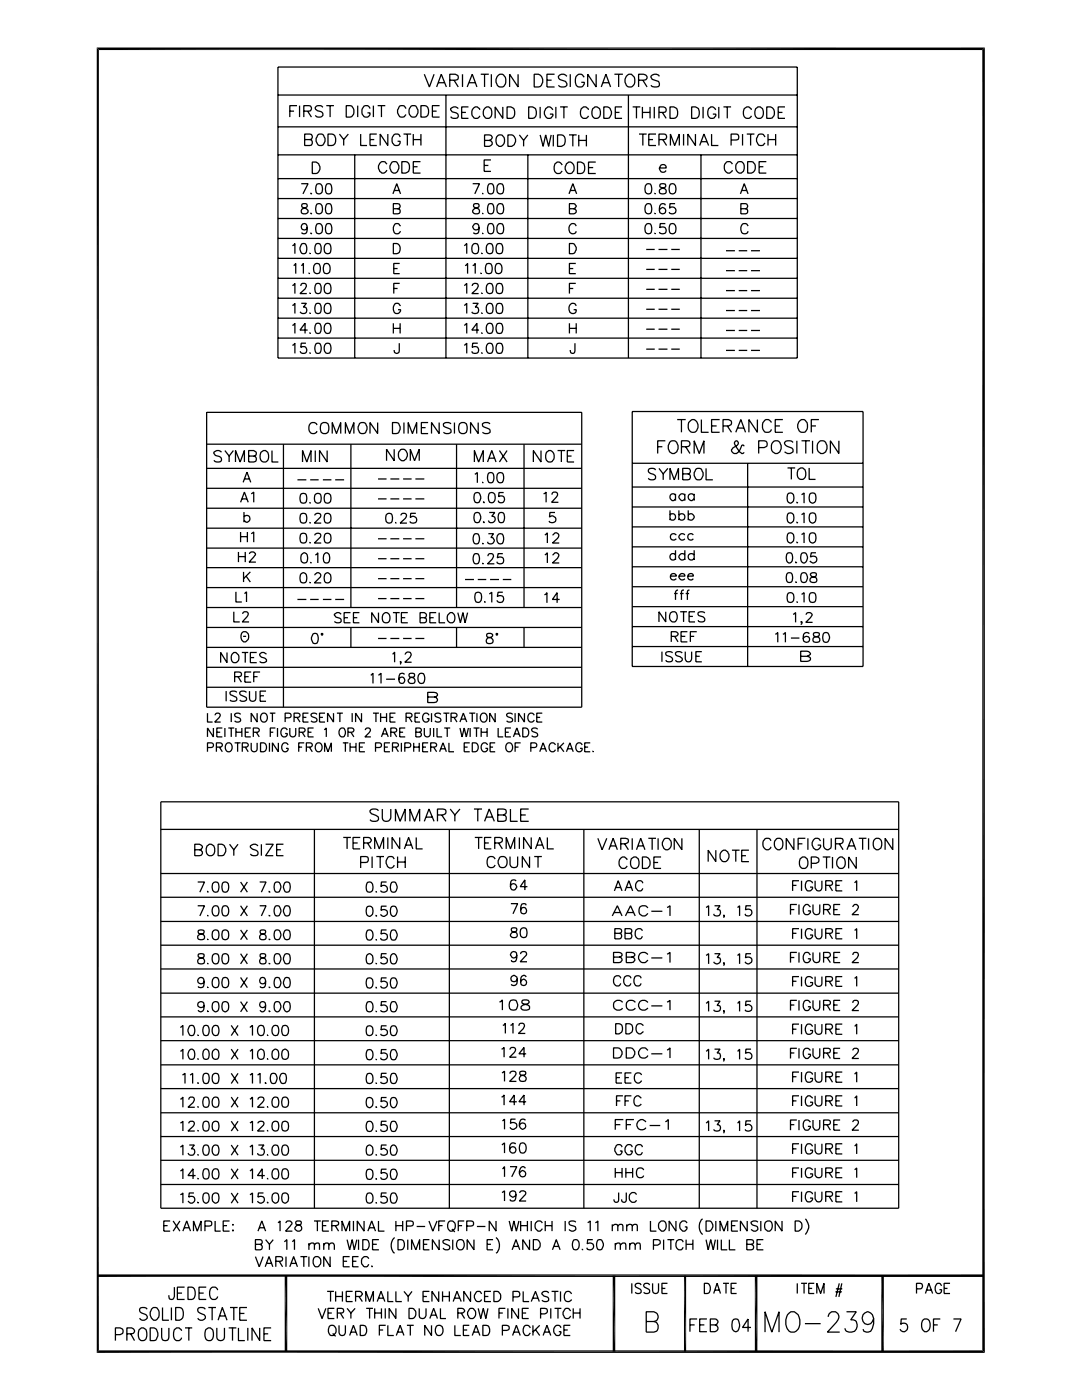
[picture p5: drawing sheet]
<svg xmlns="http://www.w3.org/2000/svg" width="216mm" height="279mm" viewBox="0 0 216 279" stroke-linecap="round" stroke-linejoin="round" font-family="sans-serif">
<g fill="none" stroke="#000" stroke-width=".25">
<path d="M55.5 13.4h103.6v58.1h-103.6zM55.5 19h103.6M84.7 14.8l1 2.6 .9-2.6M87.1 17.4l1-2.6 1 2.6M87.5 16.5h1.1M89 19v52.5M89.7 16l1.5-.1a.6 .6 0 0 0 .2-.8l-.6-.3h-1.1v2.6M90.6 16l.8 1.4M92.3 14.8v2.6M93.2 17.4l1-2.6 1 2.6M93.6 16.5h1.2M95.9 14.8h1.6"/>
<path d="M96.7 14.8v2.6M98 14.8v2.6M99.5 15l.2-.2a1.01 1.01 0 0 1 1.2 1 1.3 1.3 0 0 1-.7 1.6h-.5a1.39 1.39 0 0 1-.2-2.4zM103.4 14.8v2.6l-1.7-2.6v2.6M106.6 14.8h.8a1.36 1.36 0 0 1 .9 1.3 1.36 1.36 0 0 1-.9 1.3h-.8zM109.1 16h1M110.7 14.8h-1.6v2.6h1.6M113.1 15.2a.93 .93 0 0 0-.9-.4 .93 .93 0 0 0-.8 .6l.3 .4 1.2 .5a.6 .6 0 0 1 .2 .6 .6 .6 0 0 1-.6 .5l-.8-.1-.3-.3M113.8 14.8v2.6M116.6 15.4a.92 .92 0 0 0-1.1-.6 .92 .92 0 0 0-.7 1 1.08 1.08 0 0 0 .2 1.3 1.08 1.08 0 0 0 1.2 .2l.4-.5v-.4h-.6M119 14.8v2.6l-1.7-2.6v2.6M120 17.4l.9-2.6 .9 2.6"/>
<path d="M120.3 16.5h1.2M122.6 14.8h1.7M123.4 14.8v2.6M125.2 15l.3-.2h.5a1.48 1.48 0 0 1 0 2.6h-.5a1.39 1.39 0 0 1-.3-2.4zM125.4 19v52.5M127.4 16l1.5-.1 .2-.3v-.3l-.2-.3-.5-.2h-1v2.6M128.3 16l.8 1.4M131.6 15.2a.95 .95 0 0 0-.9-.4 .95 .95 0 0 0-.8 .6l.2 .4 1.3 .5a.83 .83 0 0 1 0 1 1.45 1.45 0 0 1-1.5-.3M55.5 39.6h103.6M55.5 35.6h103.6M55.5 30.9h103.6M55.5 25.3h103.6"/>
<path d="M57.8 22.2h.9M59.3 21.1h-1.5v2.3M59.8 21.1v2.3M60.1 36.7h1.4l-1 2M60.6 22.2l1.4-.1 .1-.3-.1-.6-1.4-.1v2.3M60.8 27.9l1.3-.1 .2-.4-.2-.6h-1.3v2.2h1.3l.2-.7-.2-.4h-.3M61.4 22.2l.7 1.2M62.1 38.5l-.1 .1h.2M62.3 32.3h.8a1.23 1.23 0 0 1 .8 1.2 1.23 1.23 0 0 1-.8 1.1h-.8zM63.2 36.7a.71 .71 0 0 1 1.1 .4 1.53 1.53 0 0 1-.3 1.5 .68 .68 0 0 1-.9-.2 2.07 2.07 0 0 1 .1-1.7zM63.5 26.8a.77 .77 0 0 1 1.2 .5 1.04 1.04 0 0 1 0 1.3 1.04 1.04 0 0 1-1.2 .4 1.46 1.46 0 0 1 0-2.2zM64.4 21.4a.97 .97 0 0 0-1.5 0 .6 .6 0 0 0 .4 .7l.7 .2a.63 .63 0 0 1 .4 .7 .97 .97 0 0 1-1.5 0"/>
<path d="M65.1 21.1h1.5M65.2 36.7h.5a1.23 1.23 0 0 1 .4 1.7 .61 .61 0 0 1-.5 .3 .61 .61 0 0 1-.6-.3 2.07 2.07 0 0 1 .2-1.7zM65.4 26.8h.8a1.22 1.22 0 0 1 .8 1.1 1.22 1.22 0 0 1-.8 1.1h-.8zM65.9 21.1v2.3M67.7 26.8l.9 1.1 .9-1.1M68.6 27.9v1.1M69.1 21.1h.7a1.22 1.22 0 0 1 .8 1.1 1.22 1.22 0 0 1-.8 1.2h-.7zM70.8 30.9v40.6M71.4 21.1v2.3M72 26.8v2.2h1.2M73.8 21.7a.77 .77 0 0 0-1.2-.5 1.34 1.34 0 0 0 .3 2.2 .74 .74 0 0 0 .9-.9h-.5M73.8 27.9h.9"/>
<path d="M74.5 21.1v2.3M75.2 26.8h-1.4v2.2h1.4M75.4 21.1h1.5M76.1 21.1v2.3M77.2 32.8a.82 .82 0 0 0-1.4-.2 1.43 1.43 0 0 0 .4 1.9 .97 .97 0 0 0 1-.5M77.4 26.8v2.2l-1.5-2.2v2.2M78.2 32.3a.79 .79 0 0 1 1.1 .3 1.43 1.43 0 0 1-.4 1.9 1.14 1.14 0 0 1-1.1-.6 1.14 1.14 0 0 1 .3-1.3zM78.4 38.7l.8-2 .7 2M78.7 38h1M79.8 27.3v-.2a.79 .79 0 0 0-1.1-.3 1.34 1.34 0 0 0 .2 2.2h.4a.74 .74 0 0 0 .5-.8h-.5M80.2 32.3h.7a1.22 1.22 0 0 1 .8 1.1 1.22 1.22 0 0 1-.8 1.1h-.7zM80.5 26.8h1.5"/>
<path d="M81 21.7l-.3-.5a.77 .77 0 0 0-1.2 .5 1.04 1.04 0 0 0 0 1.2 1.04 1.04 0 0 0 1.2 .4l.3-.4M81.3 26.8v2.2M82 21.2a.77 .77 0 0 1 1.2 .5 1.04 1.04 0 0 1 0 1.2 1.04 1.04 0 0 1-1.2 .4 1.46 1.46 0 0 1 0-2.1zM82.5 33.3h.8M82.5 27.9h1.5M82.5 26.8v2.2M83.9 32.3h-1.4v2.2h1.4M84 21.1h.8a1.22 1.22 0 0 1 .7 1.1 1.22 1.22 0 0 1-.7 1.2h-.8zM84 26.8v2.2M86.3 22.2h.8M87.7 21.1h-1.4v2.3h1.4M91.4 21.7a.97 .97 0 0 0-1.5 0v.2l.3 .4 .8 .2a.56 .56 0 0 1 .4 .6 .56 .56 0 0 1-.5 .5l-.7-.1-.3-.2"/>
<path d="M92.1 22.4h.9M93.5 21.3h-1.4v2.3h1.4M94.3 36.7h1.4l-1 2M95.8 21.9a.82 .82 0 0 0-1-.6 .82 .82 0 0 0-.7 1 1.08 1.08 0 0 0 1.1 1.3l.6-.5M96.4 38.5v.2v-.1M96.6 33h.9M96.7 21.7l.4-.4a1.02 1.02 0 0 1 1 1.5 .85 .85 0 0 1-.8 .9 .85 .85 0 0 1-.9-.9v-.5zM96.7 28h.9a.74 .74 0 0 0 .6-.7l-.2-.3-1.3-.1v2.3h.9l.6-.4a.61 .61 0 0 0-.6-.8M97.5 36.7h.5a1.23 1.23 0 0 1 .5 1.7 .61 .61 0 0 1-.6 .3 .61 .61 0 0 1-.5-.3 2.07 2.07 0 0 1 .1-1.7zM98 31.9h-1.4v2.3h1.4M99.4 27a.85 .85 0 0 1 1.3 .8 .95 .95 0 0 1-.3 1.2 .95 .95 0 0 1-1.3-.1l-.1-.6a1.23 1.23 0 0 1 .4-1.3zM99.5 36.7a.64 .64 0 0 1 .9 .4 1.83 1.83 0 0 1-.2 1.5 .77 .77 0 0 1-1-.2 1.73 1.73 0 0 1 .3-1.7z"/>
<path d="M100.3 21.3v2.3l-1.5-2.3v2.3M101.2 21.3h.7a1.23 1.23 0 0 1 .8 1.2 1.23 1.23 0 0 1-.8 1.1h-.7zM101.3 26.9h.8a1.22 1.22 0 0 1 .8 1.2 1.22 1.22 0 0 1-.8 1.1h-.8zM103.6 26.9l.9 1.1 .8-1.1M104.5 28v1.2M105.3 30.9v40.6M105.5 21.3h.8a1.23 1.23 0 0 1 .7 1.2 1.23 1.23 0 0 1-.7 1.1h-.8zM107.8 26.9l.6 2.3 .5-2.3 .6 2.3 .5-2.3M107.8 21.3v2.3M110.3 21.9a.78 .78 0 0 0-.7-.6 .78 .78 0 0 0-.8 .6 1.04 1.04 0 0 0 0 1.3 1.04 1.04 0 0 0 1.2 .3l.3-.4v-.3h-.6M110.4 26.9v2.3M110.9 21.3v2.3"/>
<path d="M111.3 26.9h.7a1.22 1.22 0 0 1 .8 1.2 1.22 1.22 0 0 1-.8 1.1h-.7zM111.8 21.3h1.5M112.2 32.9a.82 .82 0 0 0-1-.6 .82 .82 0 0 0-.6 1 .97 .97 0 0 0 .2 1 .97 .97 0 0 0 1 .2l.4-.4M112.5 21.3v2.3M113 32.7a.95 .95 0 0 1 1.3-.1 .95 .95 0 0 1 .3 1.2l-.1 .3a.82 .82 0 0 1-1.5 .2 1.33 1.33 0 0 1 0-1.6zM113.5 38.7l.8-2 .8 2M113.5 26.9h1.6M113.8 38h.9M114.3 26.9v2.3M115.2 32.3a1.24 1.24 0 0 1 1.4 .7 1.24 1.24 0 0 1-.4 1.5l-1 .1zM115.5 26.9v2.3M115.5 28h1.5"/>
<path d="M117 26.9v2.3M117.4 21.9a.81 .81 0 0 0-1.2-.4 1.32 1.32 0 0 0 .2 2.1h.5l.5-.5M117.4 33.4h1M118.3 21.7l.4-.4h.4a1.27 1.27 0 0 1 .7 1.2 1.27 1.27 0 0 1-.7 1.1 1.07 1.07 0 0 1-1-.5 1.07 1.07 0 0 1 .1-1.2zM118.9 32.3h-1.5v2.3h1.5M120.5 21.3a1.27 1.27 0 0 1 1.4 .7 1.27 1.27 0 0 1-.3 1.5l-1.1 .1zM122.8 22.4h.8M124.1 21.3h-1.3v2.3h1.3M126.2 21.3h1.6M127 21.3v2.3M127.5 26.8h1.5M128.2 22.4h1.5"/>
<path d="M128.2 21.3v2.3M128.3 26.8v2.2M129 36.7a.64 .64 0 0 1 1 .4 1.83 1.83 0 0 1-.2 1.5 .77 .77 0 0 1-1-.2 1.73 1.73 0 0 1 .2-1.7zM129.5 27.9h.8M129.7 21.3v2.3M130.6 21.3v2.3M130.7 38.5v.2l.1-.1M130.9 26.8h-1.4v2.2h1.4M131.5 27.9l1.3-.1 .2-.4-.2-.6h-1.3v2.2M131.5 22.4h1.3l.1-.4-.1-.4-.4-.3h-.9v2.3M131.6 33.5h1.3a.68 .68 0 0 0-.7-.7 .68 .68 0 0 0-.6 .7 .73 .73 0 0 0 .4 .9 .73 .73 0 0 0 .9-.4M131.7 36.7v.6l.6 .3a.59 .59 0 0 1 .6 .3 .59 .59 0 0 1-.1 .6l-.7 .2-.4-.1-.1-.2a1.17 1.17 0 0 1 1.2-1.1v-.3a.79 .79 0 0 0-1.1-.3z"/>
<path d="M132.2 22.4l.7 1.2M132.2 27.9l.8 1.1M133.7 21.3h.8a1.23 1.23 0 0 1 .7 1.2 1.23 1.23 0 0 1-.7 1.1h-.8zM133.8 36.7a.71 .71 0 0 1 1 .4 1.53 1.53 0 0 1-.3 1.5 .68 .68 0 0 1-.9-.2 2.07 2.07 0 0 1 .2-1.7zM133.8 29v-2.2l.8 2.2 1-2.2v2.2M136.4 26.8v2.2M138 21.3h.8a1.23 1.23 0 0 1 .7 1.2 1.23 1.23 0 0 1-.7 1.1h-.8zM138.8 26.8v2.2l-1.6-2.2v2.2M139.6 29l.9-2.2 .9 2.2M139.9 30.9v40.6M140 28.3h1.1M140.3 21.3v2.3"/>
<path d="M142 26.8v2.2h1.3M142.8 21.9a.82 .82 0 0 0-.9-.6 .82 .82 0 0 0-.7 1 .97 .97 0 0 0 .2 1 .97 .97 0 0 0 1.1 .2l.3-.4v-.3h-.6M143.4 21.3v2.3M144.4 21.3h1.5M145.1 21.3v2.3M145.9 27.9h1.3a.66 .66 0 0 0-.3-1.1h-1v2.2M146.1 32.8a.83 .83 0 0 0-.9-.5 .83 .83 0 0 0-.7 .8 .95 .95 0 0 0 .3 1.2 .95 .95 0 0 0 1.2-.1l.1-.2M147.2 32.3a.95 .95 0 0 1 1.1 .2 .95 .95 0 0 1 .2 1.1 .85 .85 0 0 1-.8 1 .85 .85 0 0 1-.9-1 1.23 1.23 0 0 1 .4-1.3zM147.7 38.7l.8-2 .8 2M148.1 38h.9M148.2 26.8v2.2M149 26.8h1.5"/>
<path d="M149.2 32.3h.7a1.22 1.22 0 0 1 .8 1.1 1.22 1.22 0 0 1-.8 1.1h-.7zM149.8 26.8v2.2M149.9 21.9a.95 .95 0 0 0-.9-.6 1.27 1.27 0 0 0-.7 1.2 1.27 1.27 0 0 0 .7 1.1 .77 .77 0 0 0 .9-.5M150.8 21.7a.95 .95 0 0 1 1.2-.1 .95 .95 0 0 1 .3 1.2 .89 .89 0 0 1-1.1 .8 1.33 1.33 0 0 1-.4-1.9zM151.5 33.3h.8M152.7 27.3l-.4-.5a.77 .77 0 0 0-1.2 .5 1.04 1.04 0 0 0 0 1.3 1.04 1.04 0 0 0 1.2 .4l.4-.5M152.9 32.3h-1.4v2.2h1.4M153 21.3h.8a1.23 1.23 0 0 1 .7 1.2 1.23 1.23 0 0 1-.7 1.1h-.8zM153.2 27.9h1.6M153.2 26.8v2.2M154.8 26.8v2.2M155.3 22.4h.8"/>
<path d="M156.6 21.3h-1.3v2.3h1.3M55.5 59.5h103.6M55.5 55.5h103.6M55.5 51.6h103.6M55.5 47.6h103.6M55.5 43.6h103.6M58.3 57l.5-.4v2M58.3 49l.5-.4v2M58.6 53l.4-.4v2M60 57.1l.1-.4 .3-.1h.6l.1 .4-.2 .7-1 .9h1.3M60.1 53l.4-.4v2M60.2 48.7l.5-.1a1.23 1.23 0 0 1 .4 1.7 .61 .61 0 0 1-.5 .3 .61 .61 0 0 1-.6-.3 1.4 1.4 0 0 1 .2-1.6z"/>
<path d="M60.3 40.7l-.1 .4 .3 .3a1.01 1.01 0 0 1 1 .9 .79 .79 0 0 1-1.4 0 .6 .6 0 0 1 .6-.7l.5-.3v-.6zM61.3 45.3a.6 .6 0 0 1-.8 .6 .6 .6 0 0 1-.3-.9 .6 .6 0 0 1 .8-.3 1.64 1.64 0 0 1 0 1.9 .6 .6 0 0 1-.8-.2M61.7 54.4l-.1 .1h.2M61.9 58.4l-.1 .1h.2M61.9 50.5h-.1h.2M62.1 46.5l-.1 .1h.2M62.1 42.5l-.1 .1h.2M62.9 52.7a.64 .64 0 0 1 .9 .3 1.83 1.83 0 0 1-.1 1.5 .77 .77 0 0 1-1-.2 1.64 1.64 0 0 1 .2-1.6zM63.1 56.6h.5a1.23 1.23 0 0 1 .4 1.7 .61 .61 0 0 1-.5 .3 .61 .61 0 0 1-.6-.3 1.98 1.98 0 0 1 .2-1.7zM63.1 48.7l.5-.1a1.23 1.23 0 0 1 .4 1.7 .61 .61 0 0 1-.5 .3 .61 .61 0 0 1-.6-.3 1.98 1.98 0 0 1 .2-1.6zM63.2 44.7a.81 .81 0 0 1 1 .1 .81 .81 0 0 1 .1 1v.5a.68 .68 0 0 1-1.2 0 1.98 1.98 0 0 1 .1-1.6zM63.2 40.7a.71 .71 0 0 1 1.1 .4 1.53 1.53 0 0 1-.3 1.5 .68 .68 0 0 1-.9-.3 2.07 2.07 0 0 1 .1-1.6z"/>
<path d="M64.8 52.7a.81 .81 0 0 1 .9 .1 .81 .81 0 0 1 .2 1l-.1 .5a.68 .68 0 0 1-1.2 0 1.98 1.98 0 0 1 .2-1.6zM65 56.6a.64 .64 0 0 1 1 .4 1.83 1.83 0 0 1-.2 1.5 .77 .77 0 0 1-1-.2 1.64 1.64 0 0 1 .2-1.7zM65 48.7a.64 .64 0 0 1 1 .3 1.83 1.83 0 0 1-.2 1.5 .77 .77 0 0 1-1-.2 1.64 1.64 0 0 1 .2-1.6zM65.2 44.7l.5-.1a1.23 1.23 0 0 1 .4 1.7 .61 .61 0 0 1-.5 .4 .61 .61 0 0 1-.6-.4 1.98 1.98 0 0 1 .2-1.6zM65.2 40.7l.5-.1a1.23 1.23 0 0 1 .4 1.7 .61 .61 0 0 1-.5 .4 .61 .61 0 0 1-.6-.4 2.07 2.07 0 0 1 .2-1.6zM78.5 48.6h.7a1.08 1.08 0 0 1 .7 1 1.08 1.08 0 0 1-.7 1h-.7zM78.5 41.7l1.2-.1 .1-.5-.1-.4-.4-.1h-.8v2.1h.8l.5-.2v-.5l-.1-.3h-.4M78.6 53.6h.7M78.6 57.6h.7M79.8 52.6h-1.2v2h1.2M79.8 56.6h-1.2v2M79.9 45.1a.76 .76 0 0 0-1.1-.4l-.1 .3a1.24 1.24 0 0 0 .3 1.7 .77 .77 0 0 0 .9-.6"/>
<path d="M92.6 57l.5-.4v2M92.6 49l.5-.4v2M92.8 53l.5-.4v2M94.2 57.1a.59 .59 0 0 1 .7-.6 .59 .59 0 0 1 .5 .7l-.2 .5-1.1 .9h1.4M94.3 53l.5-.4v2M94.5 48.7a.64 .64 0 0 1 .9 .3 1.83 1.83 0 0 1-.2 1.5 .77 .77 0 0 1-1-.2 1.64 1.64 0 0 1 .3-1.6zM94.6 40.7l-.1 .4 .2 .3a.87 .87 0 0 1 1 .9l-.1 .2a.75 .75 0 0 1-.8 .2 .75 .75 0 0 1-.5-.7l1.3-.9-.1-.4zM95.6 45.3l-.1 .3a.66 .66 0 0 1-.7 .3 .66 .66 0 0 1-.5-.7l.4-.5a.62 .62 0 0 1 .9 .6l-.1 1a.59 .59 0 0 1-1 .1M96 54.4v.2l.1-.1M96.2 58.4l-.1 .1h.2M96.2 50.5h-.1h.2M96.4 46.5l-.1 .1h.1"/>
<path d="M96.4 42.5v.2v-.1M97.1 52.7a.71 .71 0 0 1 1 .3 1.83 1.83 0 0 1-.1 1.5 .77 .77 0 0 1-1.1-.2 1.98 1.98 0 0 1 .2-1.6zM97.4 56.6a.64 .64 0 0 1 .9 .4 1.83 1.83 0 0 1-.2 1.5 .77 .77 0 0 1-1-.2 1.64 1.64 0 0 1 .3-1.7zM97.4 48.7a.64 .64 0 0 1 .9 .3 1.83 1.83 0 0 1-.2 1.5 .77 .77 0 0 1-1-.2 1.64 1.64 0 0 1 .3-1.6zM97.5 44.7l.5-.1a1.23 1.23 0 0 1 .5 1.7 .61 .61 0 0 1-.6 .4 .61 .61 0 0 1-.5-.4 1.98 1.98 0 0 1 .1-1.6zM97.5 40.7l.5-.1a1.23 1.23 0 0 1 .5 1.7 .61 .61 0 0 1-.6 .4 .61 .61 0 0 1-.5-.4 2.07 2.07 0 0 1 .1-1.6zM99.1 52.7a.81 .81 0 0 1 .9 .1 .81 .81 0 0 1 .2 1l-.1 .5a.68 .68 0 0 1-1.2 0 1.98 1.98 0 0 1 .2-1.6zM99.2 56.6a.71 .71 0 0 1 1 .4 1.83 1.83 0 0 1-.1 1.5 .77 .77 0 0 1-1-.2 1.98 1.98 0 0 1 .1-1.7zM99.2 48.7a.71 .71 0 0 1 1 .3 1.83 1.83 0 0 1-.1 1.5 .77 .77 0 0 1-1-.2 1.98 1.98 0 0 1 .1-1.6zM99.5 44.7a.64 .64 0 0 1 .9 .3 1.83 1.83 0 0 1-.2 1.6 .77 .77 0 0 1-1-.3 1.64 1.64 0 0 1 .3-1.6zM99.5 40.7a.64 .64 0 0 1 .9 .4 1.83 1.83 0 0 1-.2 1.5 .77 .77 0 0 1-1-.3 1.73 1.73 0 0 1 .3-1.6zM113.6 48.6h.7a1.08 1.08 0 0 1 .7 1 1.08 1.08 0 0 1-.7 1h-.7z"/>
<path d="M113.6 41.7l1.1-.1 .3-.5-.5-.5h-.9v2.1h.9l.5-.4v-.3l-.5-.3M113.6 53.6h.8M113.6 57.6h.8M114.9 56.6h-1.3v2M114.9 52.6h-1.3v2h1.3M115 45.1a.74 .74 0 0 0-.9-.5 .74 .74 0 0 0-.6 .8l.2 1a.72 .72 0 0 0 .7 .3 .72 .72 0 0 0 .6-.6M128.9 49.8h1.7M128.9 53.8h1.7M128.9 57.7h1.7M129 44.7a.64 .64 0 0 1 1 .3 1.83 1.83 0 0 1-.2 1.6 .77 .77 0 0 1-1-.3 1.64 1.64 0 0 1 .2-1.6zM129 40.7a.64 .64 0 0 1 1 .4 1.83 1.83 0 0 1-.2 1.5 .77 .77 0 0 1-1-.3 1.73 1.73 0 0 1 .2-1.6zM130.7 46.5l-.1 .1h.2"/>
<path d="M130.7 42.5v.2l.1-.1M131.4 49.8h1.8M131.4 53.8h1.8M131.4 57.7h1.8M132.8 44.6h-1.1v.9a.73 .73 0 0 1 1 0 .73 .73 0 0 1-.1 1 .73 .73 0 0 1-1-.2M132.8 41a.58 .58 0 0 0-.9-.3 1.85 1.85 0 0 0-.2 1.7 .66 .66 0 0 0 1.1 0 .66 .66 0 0 0-.6-1l-.5 .3-.1 .3M133.8 44.7a.81 .81 0 0 1 .9 .1 .81 .81 0 0 1 .2 1l-.1 .5a.68 .68 0 0 1-1.2 0 1.98 1.98 0 0 1 .2-1.6zM133.9 49.8h1.7M133.9 53.8h1.7M133.9 57.7h1.7M134.7 40.6h-1l-.1 1a.72 .72 0 0 1 1.1-.1 .72 .72 0 0 1-.1 1.1 .72 .72 0 0 1-1.1-.3M144.9 50h1.7"/>
<path d="M144.9 54h1.7M144.9 58h1.7M147.4 50h1.7M147.4 54h1.7M147.4 58h1.7M147.8 41.7l1.2-.1 .2-.5-.2-.4-.2-.1h-1v2.1h1l.3-.2 .1-.5-.4-.3M149.3 45.1a.74 .74 0 0 0-.9-.5 .74 .74 0 0 0-.6 .8l.2 1a.72 .72 0 0 0 .7 .3 .72 .72 0 0 0 .6-.6M149.9 50h1.7M149.9 54h1.7M149.9 58h1.7M55.5 67.5h103.6M55.5 63.5h103.6"/>
<path d="M58.3 61l.5-.5v2.1M58.3 68.9l.5-.4v2M58.3 64.9l.5-.4v2M60.1 60.5h1l-.6 .8a.65 .65 0 0 1 .7 .7 .65 .65 0 0 1-.8 .6l-.5-.4M61 68.5h-.9l-.1 .8a.7 .7 0 0 1 1.1 .1 .7 .7 0 0 1-.2 1.1 .7 .7 0 0 1-1-.4M61.4 65.9h-1.5l1-1.4v2M61.9 62.4l-.1 .1h.2M61.9 70.4h-.1h.2M61.9 66.4l-.1 .1h.2M63.1 60.6l.5-.1a1.23 1.23 0 0 1 .4 1.7 .61 .61 0 0 1-.5 .4 .61 .61 0 0 1-.6-.4 1.98 1.98 0 0 1 .2-1.6zM63.1 68.6l.5-.1a1.18 1.18 0 0 1 .4 1.6l-.2 .3-.5 .1a1.18 1.18 0 0 1-.4-1.6zM63.1 64.6l.5-.1a1.18 1.18 0 0 1 .4 1.6l-.2 .4h-.5a1.18 1.18 0 0 1-.4-1.6z"/>
<path d="M65 60.6a.64 .64 0 0 1 1 .4 1.83 1.83 0 0 1-.2 1.5 .77 .77 0 0 1-1-.3 1.64 1.64 0 0 1 .2-1.6zM65 68.6a.64 .64 0 0 1 1 .3 1.83 1.83 0 0 1-.2 1.5 .81 .81 0 0 1-1-.1 .81 .81 0 0 1-.1-1zM65 64.6a.64 .64 0 0 1 1 .3 1.83 1.83 0 0 1-.2 1.6 .81 .81 0 0 1-1-.2 .81 .81 0 0 1-.1-.9zM78.5 64.5v2M78.5 65.5h1.3M79.7 68.5l-.1 1.9-.4 .1-.5-.1v-.6M79.8 64.5v2M79.9 61a.76 .76 0 0 0-1.1-.4l-.1 .3a1.24 1.24 0 0 0 .3 1.7 .73 .73 0 0 0 .9-.8h-.5M92.6 68.9l.5-.4v2M92.6 64.9l.5-.4v2M92.6 61l.5-.5v2.1M94.3 60.5h1.1l-.6 .8a.65 .65 0 0 1 .7 .7 .65 .65 0 0 1-.8 .6l-.4-.1-.2-.3"/>
<path d="M95.3 68.5h-1l-.1 .8a.72 .72 0 0 1 1.1 0 .72 .72 0 0 1-.1 1.1 .72 .72 0 0 1-1.1-.3M95.6 65.9h-1.5l1.1-1.4v2M96.2 70.4h-.1h.2M96.2 66.4l-.1 .1h.2M96.2 62.4l-.1 .1h.2M97.4 68.6a.64 .64 0 0 1 .9 .3 1.83 1.83 0 0 1-.2 1.5 .81 .81 0 0 1-.9-.1 .81 .81 0 0 1-.2-1zM97.4 64.6a.64 .64 0 0 1 .9 .3 1.83 1.83 0 0 1-.2 1.6 .81 .81 0 0 1-.9-.2 .81 .81 0 0 1-.2-.9zM97.4 60.6a.64 .64 0 0 1 .9 .4 1.83 1.83 0 0 1-.2 1.5 .77 .77 0 0 1-1-.3 1.64 1.64 0 0 1 .3-1.6zM99.2 68.6a.71 .71 0 0 1 1 .3 1.83 1.83 0 0 1-.1 1.5 .71 .71 0 0 1-1-.3 1.83 1.83 0 0 1 .1-1.5zM99.2 64.6a.71 .71 0 0 1 1 .3 1.83 1.83 0 0 1-.1 1.6 .71 .71 0 0 1-1-.4 1.83 1.83 0 0 1 .1-1.5zM99.2 60.6a.71 .71 0 0 1 1 .4 1.83 1.83 0 0 1-.1 1.5 .77 .77 0 0 1-1-.3 1.98 1.98 0 0 1 .1-1.6zM113.6 65.5h1.4"/>
<path d="M113.6 64.5v2M114.7 68.5l-.1 1.9-.2 .1-.4-.1-.2-.6M115 61a.74 .74 0 0 0-.9-.5 .74 .74 0 0 0-.6 .8l.2 1a.71 .71 0 0 0 .8 .2 .71 .71 0 0 0 .5-.7h-.5M115 64.5v2M128.9 61.7h1.7M128.9 65.7h1.7M128.9 69.7h1.7M131.4 61.7h1.8M131.4 65.7h1.8M131.4 69.7h1.8M133.9 61.7h1.7M133.9 65.7h1.7"/>
<path d="M133.9 69.7h1.7M144.9 62h1.7M144.9 66h1.7M144.9 69.9h1.7M147.4 62h1.7M147.4 66h1.7M147.4 69.9h1.7M149.9 62h1.7M149.9 66h1.7M149.9 69.9h1.7M41.2 82.3h74.9v58.8h-74.9zM41.2 97.5h74.9"/>
<path d="M41.2 93.5h74.9M41.2 88.6h74.9M44.2 90.3a.97 .97 0 0 0-1.5 0v.2l.2 .3 .9 .3a.56 .56 0 0 1 .4 .6 .56 .56 0 0 1-.5 .5l-.8-.1-.2-.2M44.9 89.9l.8 1.1 .9-1.1M45.7 91v1.2M47 92.2v-2.3l.9 2.3 .9-2.3v2.3M48.3 99.6h1M48.5 96.3l.8-2.1 .7 2.1M48.9 95.6h.9M49.6 91h1a.55 .55 0 0 0 .6-.5 .55 .55 0 0 0-.6-.6h-1v2.3l1.3-.1a.6 .6 0 0 0 .2-.6 .6 .6 0 0 0-.5-.5M50.1 98.6l.5-.4v2M52.1 90.3l.5-.4a1.02 1.02 0 0 1 1 1.5 .85 .85 0 0 1-.9 .8 .85 .85 0 0 1-.8-.8z"/>
<path d="M54.3 89.9v2.3h1.2M56.6 88.6v52.5M59.4 95.8h1.7M60.1 98.6a.77 .77 0 0 1 1 .2 1.83 1.83 0 0 1-.1 1.5 .77 .77 0 0 1-1.1-.2 1.83 1.83 0 0 1 .2-1.5zM60.4 92.2v-2.3l.8 2.3 .9-2.3v2.3M61.9 95.8h1.7M62.8 98.8a.68 .68 0 0 1 1.2 0 1.83 1.83 0 0 1-.2 1.5 .77 .77 0 0 1-1-.2zM62.9 89.9v2.3M63.2 84.8a.83 .83 0 0 0-.9-.5 .83 .83 0 0 0-.7 .9 .95 .95 0 0 0 .3 1.2 .95 .95 0 0 0 1.3-.1v-.3M64.1 84.6a.94 .94 0 0 1 1.3 0l.2 .6a1.17 1.17 0 0 1-.6 1.3h-.5a1.33 1.33 0 0 1-.4-1.9zM64.4 95.8h1.7M64.9 98.6a.77 .77 0 0 1 1.1 .2 1.53 1.53 0 0 1-.3 1.5 .68 .68 0 0 1-.9-.2 1.83 1.83 0 0 1 .1-1.5z"/>
<path d="M65.3 89.9v2.3l-1.5-2.3v2.3M66.3 86.5v-2.2l.8 2.2 .9-2.2v2.2M66.9 95.8h1.8M68.9 86.5v-2.2l.9 2.2 .8-2.2v2.2M70 88.6v32.6M71.7 84.6a.88 .88 0 0 1 1-.2 .88 .88 0 0 1 .5 .8v.5a.87 .87 0 0 1-.5 .8 .87 .87 0 0 1-1-.2 1.43 1.43 0 0 1 0-1.7zM75.4 84.3v2.2l-1.6-2.2v2.2M75.4 95.6h1.7M75.4 99.6h1.7M77.9 95.6h1.8M77.9 99.6h1.8M78.3 84.3h.8a1.16 1.16 0 0 1 .8 1.1 1.16 1.16 0 0 1-.8 1.1h-.8z"/>
<path d="M78.7 89.7v2.2l-1.6-2.2v2.2M79.9 89.7a.79 .79 0 0 1 1.1 .3 1.43 1.43 0 0 1-.4 1.9 1.21 1.21 0 0 1-1.1-.8 1.21 1.21 0 0 1 .4-1.4zM80.4 95.6h1.7M80.4 99.6h1.7M80.6 84.3v2.2M81.4 86.5v-2.2l.9 2.2 .8-2.2v2.2M81.9 91.9v-2.2l.8 2.2 1-2.2v2.2M82.9 95.6h1.8M82.9 99.6h1.8M84.1 85.3h.8M85.4 84.3h-1.3v2.2h1.3M87.6 84.3v2.2l-1.5-2.2v2.2"/>
<path d="M90 84.6a1.17 1.17 0 0 0-1.5 0 .49 .49 0 0 0 .4 .7l1 .4 .1 .6a1.17 1.17 0 0 1-1.5 0M90.7 84.3v2.2M91.1 88.6v32.6M91.7 84.6a.94 .94 0 0 1 1.3 0l.2 .6a1.17 1.17 0 0 1-.6 1.3h-.5a1.33 1.33 0 0 1-.4-1.9zM94.7 92.2v-2.3l.8 2.3 .9-2.3v2.3M94.7 94.7l.5-.4v2.1M94.8 98.4a.65 .65 0 0 1 1 .2 1.21 1.21 0 0 1-.5 1.7h-.1a.96 .96 0 0 1-.6-1.2zM95.4 84.3v2.2l-1.5-2.2v2.2M96.4 96.2l-.1 .1h.1M97.3 92.2l.8-2.3 .9 2.3M97.5 94.4a.65 .65 0 0 1 1 .3 1.98 1.98 0 0 1-.2 1.6l-.5 .1a1.23 1.23 0 0 1-.4-1.7zM97.6 91.4h1.1"/>
<path d="M97.7 98.4a.77 .77 0 0 1 1 .2 1.36 1.36 0 0 1-.5 1.7h-.2a.96 .96 0 0 1-.5-1.2zM97.8 84.6a1.17 1.17 0 0 0-1.5 0 .49 .49 0 0 0 .4 .7l1 .4 .1 .6a1.17 1.17 0 0 1-1.5 0M99.5 94.4a.68 .68 0 0 1 .9 .3 1.98 1.98 0 0 1-.2 1.6 .81 .81 0 0 1-.9-.2 .81 .81 0 0 1-.2-.9l.1-.5zM99.7 89.9l1.5 2.3M100.5 98.3h-.9l-.1 .8a.71 .71 0 0 1 .9 0 .71 .71 0 0 1 .1 1 .71 .71 0 0 1-.9 .1l-.2-.3M101.2 89.9l-1.5 2.3M104.6 88.6v32.6M107.9 89.9v2.3l-1.5-2.3v2.3M108.5 98.6l.5-.4v2M109.1 90.3a.95 .95 0 0 1 1.2-.1 .95 .95 0 0 1 .3 1.2 .85 .85 0 0 1-.9 .8 .85 .85 0 0 1-.8-.8zM110.2 98.7v-.3l.3-.2h.4l.3 .2a.64 .64 0 0 1-.2 .8l-.9 1h1.3M111.3 89.9h1.5"/>
<path d="M112 89.9v2.3M113.2 91h.8M114.6 89.9h-1.4v2.3h1.4M126.2 82.1h46v50.9h-46zM126.2 97.2h46M126.2 92.5h46M130.8 93.8a.89 .89 0 0 0-1.4 0 .6 .6 0 0 0 .4 .7l.6 .2a.61 .61 0 0 1 .2 1 1.01 1.01 0 0 1-1.2-.3M131.2 89.2h1M131.5 93.5l.8 1.1 1-1.1M132.3 94.6v1.2M132.8 88h-1.6v2.5M133.7 95.8v-2.3l.8 2.3 .9-2.3v2.3"/>
<path d="M133.9 88.1a.97 .97 0 0 1 1.4 .8 1.3 1.3 0 0 1-1.2 1.6 1.46 1.46 0 0 1-.2-2.4zM134.8 98.8a.64 .64 0 0 0-.9-.1 .64 .64 0 0 0-.1 .9l.3 .3h.4l.3-.3M134.8 98.6v1.3M135.1 83.7h1.7M136 89.2l1.4-.1a.6 .6 0 0 0 .2-.7 .6 .6 0 0 0-.5-.4h-1.1v2.5M136 83.7v2.6M136.2 94.6l1.4-.1 .2-.4-.2-.5-1.4-.1v2.3l1.4-.1 .2-.7-.2-.3-.4-.1M136.7 98.8a.64 .64 0 0 0-.9-.1 .64 .64 0 0 0-.2 .9l.4 .3h.2l.5-.3M136.7 98.6v1.3M136.8 89.2l.9 1.3M137.4 84.3l.4-.4a.97 .97 0 0 1 1.5 .9 1.12 1.12 0 0 1-.3 1.1 1.12 1.12 0 0 1-1.2 .3 1.49 1.49 0 0 1-.4-1.9zM138.5 98.8a.69 .69 0 0 0-1.2 .2 .69 .69 0 0 0 .8 .9l.4-.3"/>
<path d="M138.5 90.5v-2.5l1 2.5 1-2.5v2.5M138.5 98.6v1.3M138.9 93.6a.77 .77 0 0 1 1.2 .5 1.04 1.04 0 0 1 0 1.2 1.04 1.04 0 0 1-1.2 .4 1.46 1.46 0 0 1 0-2.1zM140 83.7v2.6h1.4M140.9 93.5v2.3h1.3M142 85h1M143.6 83.7h-1.6v2.6h1.6M144.3 85h1.1l.3-.2a.6 .6 0 0 0 .2-.8l-.5-.3h-1.1v2.6M145.1 85l.9 1.3M146.8 86.3l1-2.6 1 2.6M147.2 85.4h1.2M148.4 89.1v-.2l-.2-.1-.3 .4a1.44 1.44 0 0 1-1.4 1.3l-.4-.2a.52 .52 0 0 1 .1-.9l.9-.5 .2-.3-.1-.5h-.5a.88 .88 0 0 0 .3 1.2 1.83 1.83 0 0 0 1.3 1.2l.1-.2"/>
<path d="M149.2 92.5v40.5M151.1 83.7v2.6l-1.7-2.6v2.6M151.4 89.3h1.1l.5-.2a.72 .72 0 0 0-.5-1.1h-1.1v2.5M153.9 84.3a.91 .91 0 0 0-1.3-.4 1.54 1.54 0 0 0 .2 2.4l.8-.1 .3-.5M154.4 88.1a.97 .97 0 0 1 1.5 .8 1.3 1.3 0 0 1-1.2 1.6 1.46 1.46 0 0 1-.3-2.4zM154.7 85h.9M156.2 83.7h-1.5v2.6h1.5M157.1 93.4h1.6M157.3 98.5a.77 .77 0 0 1 1 .2 1.41 1.41 0 0 1-.5 1.7h-.2a1.36 1.36 0 0 1-.3-1.9zM157.9 93.4v2.3M158.2 88.3a1.16 1.16 0 0 0-1.7 0v.3a1.67 1.67 0 0 0 1.5 .8l.2 .3v.5a1.16 1.16 0 0 1-1.7 0M159 88v2.5"/>
<path d="M159.3 93.7l.5-.3a1.02 1.02 0 0 1 1 1.4 .85 .85 0 0 1-.9 .9 .85 .85 0 0 1-.8-.9zM159.4 84.2l.5-.5a1.01 1.01 0 0 1 1.2 1.1 1.3 1.3 0 0 1-.7 1.5h-.5a1.46 1.46 0 0 1-.5-2.1zM159.9 98.7l.5-.3v2M159.9 88h1.7M160.8 88v2.5M161.5 93.4v2.3h1.2M161.7 98.5a.77 .77 0 0 1 1 .2 1.41 1.41 0 0 1-.5 1.7h-.1a1.36 1.36 0 0 1-.4-1.9zM161.9 85h.9M162.1 88v2.5M163.4 83.7h-1.5v2.6M163.6 88.1a.97 .97 0 0 1 1.4 .8 1.3 1.3 0 0 1-1.3 1.6 1.51 1.51 0 0 1-.1-2.4zM167.4 88v2.5l-1.7-2.5v2.5"/>
<path d="M41.2 109.4h74.9M41.2 101.4h74.9M41.2 117.3h74.9M41.2 113.3h74.9M41.2 105.4h74.9M47.1 118.1v2h1.2M47.6 110.2v2M47.6 111.1h1.3M48 100.2l.8-2 .7 2M48 106.2v2M48 107.1h1.4M48.6 114.1v2.1"/>
<path d="M48.7 103.1a.69 .69 0 0 1 1.2 .2 .69 .69 0 0 1-.8 .9l-.4-.3M48.7 102.2v2M48.8 118.4l.4-.3v2M48.9 110.2v2M49.1 115l.9 1.2M49.4 106.2v2M49.8 110.6a.6 .6 0 0 1 .7-.5 .6 .6 0 0 1 .5 .6l-1.3 1.5h1.4M50 114.1l-1.4 1.4M50.1 106.5l.5-.3v2M59.4 119.6h1.7M60.1 114.5l.5-.2a1.36 1.36 0 0 1 .4 1.9 .77 .77 0 0 1-1.1-.2 1.83 1.83 0 0 1 .2-1.5zM60.1 102.5a.77 .77 0 0 1 1 .3 1.83 1.83 0 0 1-.1 1.5 .77 .77 0 0 1-1.1-.2 1.83 1.83 0 0 1 .2-1.6z"/>
<path d="M60.1 106.5a.77 .77 0 0 1 1 .3 1.83 1.83 0 0 1-.1 1.5 .77 .77 0 0 1-1.1-.3 1.83 1.83 0 0 1 .2-1.5zM60.4 110.5l.4-.2a1.36 1.36 0 0 1 .3 2 .77 .77 0 0 1-1-.3 1.53 1.53 0 0 1 .3-1.5zM61.9 116.2v.1l.1-.1M61.9 104.2v.2l.1-.1M61.9 108.2v.2l.1-.1M61.9 100.2v.2l.1-.1M61.9 119.6h1.7M62.1 112.2v.2v-.1M62.8 114.8a.59 .59 0 0 1 .8-.5 .59 .59 0 0 1 .3 .8l-1.2 1.2h1.4M62.8 102.9v-.1a.67 .67 0 0 1 1.2 0l-.1 .4-1.2 1.2h1.4M62.8 106.8a.67 .67 0 0 1 1.2 0l-.1 .4-1.2 1.2h1.4M62.9 110.7l.5-.4v2.1"/>
<path d="M64.4 119.6h1.7M64.8 110.5a.54 .54 0 0 1 .5-.2 .54 .54 0 0 1 .4 .4 1.83 1.83 0 0 1-.2 1.6 .65 .65 0 0 1-.9-.3 1.83 1.83 0 0 1 .2-1.5zM64.9 114.5l.4-.2a.92 .92 0 0 1 .7 1.2v.5a.68 .68 0 0 1-1.2 0 1.83 1.83 0 0 1 .1-1.5zM64.9 102.5a.77 .77 0 0 1 1.1 .3 1.53 1.53 0 0 1-.3 1.5 .68 .68 0 0 1-.9-.2 1.83 1.83 0 0 1 .1-1.6zM64.9 106.5a.77 .77 0 0 1 1.1 .3 1.53 1.53 0 0 1-.3 1.5 .68 .68 0 0 1-.9-.3 1.83 1.83 0 0 1 .1-1.5zM66.9 119.6h1.8M75.4 119.5h1.7M75.4 115.5h1.7M75.4 111.5h1.7M75.4 107.5h1.7M77 102.8a.68 .68 0 0 1 1.2 0 1.83 1.83 0 0 1-.1 1.5 .77 .77 0 0 1-1.1-.2zM77.9 119.5h1.8"/>
<path d="M77.9 115.5h1.8M77.9 111.5h1.8M77.9 107.5h1.8M79 104.2v.2l.1-.1M80 102.9l.3-.5h.5l.2 .2a.66 .66 0 0 1-.1 .9l-1.1 .9h1.4M80.4 119.5h1.7M80.4 115.5h1.7M80.4 111.5h1.7M80.4 107.5h1.7M82.9 119.5h1.8M82.9 115.5h1.8M82.9 111.5h1.8"/>
<path d="M82.9 107.5h1.8M83 102.4h-1l-.1 .9a.72 .72 0 0 1 1.1 0 .72 .72 0 0 1-.2 1 .72 .72 0 0 1-1-.2M92.8 115.7h1.8M94.7 110.6l.5-.1a1.18 1.18 0 0 1 .4 1.6l-.2 .3-.5 .1a1.18 1.18 0 0 1-.4-1.6zM94.7 106.6l.5-.1a1.18 1.18 0 0 1 .4 1.6l-.2 .4h-.5a1.18 1.18 0 0 1-.4-1.6zM94.8 102.4a.65 .65 0 0 1 1 .2 1.21 1.21 0 0 1-.5 1.7h-.1a.96 .96 0 0 1-.6-1.2zM95 118.3a.77 .77 0 0 1 1 .2 1.41 1.41 0 0 1-.5 1.7h-.2a.96 .96 0 0 1-.6-1.2zM95.3 115.7h1.7M96.4 112.4v.1l.1-.1M96.4 108.4v.1h.1M96.6 104.1l-.2 .1h.3M96.6 100.1l-.2 .1h.3"/>
<path d="M96.8 120l-.1 .1h.2M97.4 111l.1-.3 .2-.2 .6 .1 .2 .3-.3 .7-.9 .9h1.3M97.5 106.5h1l-.5 .8a.64 .64 0 0 1 .6 .4 .64 .64 0 0 1-.3 .8h-.8l-.2-.4M97.6 118.5l.5-.3v2M97.6 102.3h1.1l-.6 .7a.66 .66 0 0 1 .7 .8 .66 .66 0 0 1-.9 .5l-.3-.1-.1-.3M97.8 115.7h1.8M99.5 106.6a.64 .64 0 0 1 .9 .3 1.83 1.83 0 0 1-.2 1.6 .81 .81 0 0 1-.9-.2 .81 .81 0 0 1-.2-.9zM99.7 102.4a.65 .65 0 0 1 .9 .2 1.98 1.98 0 0 1-.2 1.6l-.5 .1a1.23 1.23 0 0 1-.4-1.7zM100.3 118.2h-.9l-.2 .8a.72 .72 0 0 1 1.1 0 .72 .72 0 0 1-.1 1.1 .72 .72 0 0 1-1.1-.3M100.3 110.5h-.9l-.2 .8a.72 .72 0 0 1 1.1 0 .72 .72 0 0 1-.1 1.1 .72 .72 0 0 1-1.1-.3M100.3 115.7h1.7M108.6 118.7l.5-.4v2"/>
<path d="M108.7 106.8l.5-.5v2.1M108.7 110.7l.5-.4v2.1M110.3 106.8l.4-.5a.61 .61 0 0 1 .8 .4 .61 .61 0 0 1-.2 .7l-1.1 1h1.4M110.3 110.8l.4-.5a.61 .61 0 0 1 .8 .6l-.2 .5-1.1 1h1.4M110.7 102.3h-1l-.1 .9 .7-.2 .5 .3a.72 .72 0 0 1-.3 1 .72 .72 0 0 1-.9-.3M111.7 119.6h-1.5l1-1.3v2M126.2 113.1h46M126.2 109.1h46M126.2 105.2h46M126.2 101.2h46M126.2 117.1h46M133.7 102.8a.62 .62 0 0 1 .9-.1 .62 .62 0 0 1 0 .9 .62 .62 0 0 1-.9-.1"/>
<path d="M133.7 101.9v1.9M133.8 115h1.2a.63 .63 0 0 0-.9-.5 .63 .63 0 0 0-.3 .9 .63 .63 0 0 0 .9 .3l.3-.2M134.5 118.4h.7M134.8 110.7a.62 .62 0 0 0-.9 0 .62 .62 0 0 0 0 .9 .62 .62 0 0 0 .9-.1M134.8 109.8v2M135 106.8a.66 .66 0 0 0-1-.1 .66 .66 0 0 0 0 .9 .66 .66 0 0 0 1-.1M135.3 117.8l-.3 .1-.2 .2v1.6M135.5 102.8a.66 .66 0 0 1 .9-.1 .66 .66 0 0 1 0 1 .66 .66 0 0 1-.9-.2M135.5 115h1.2a.62 .62 0 0 0-1.1-.3 .62 .62 0 0 0 .4 1l.7-.2M135.5 101.9v1.9M135.7 118.4h.7M136.5 117.8l-.4 .1-.1 .2v1.6"/>
<path d="M136.7 110.7a.66 .66 0 0 0-1-.1 .66 .66 0 0 0 0 1 .66 .66 0 0 0 1-.1M136.7 106.8a.66 .66 0 0 0-1-.1 .66 .66 0 0 0 0 .9 .66 .66 0 0 0 1-.1M136.7 109.8v2M136.8 118.4h.7M137.2 115h1.1a.6 .6 0 0 0-.8-.5 .6 .6 0 0 0-.2 1 .63 .63 0 0 0 1 0M137.3 102.8a.66 .66 0 0 1 1-.1 .66 .66 0 0 1 0 1 .66 .66 0 0 1-1-.2M137.3 101.9v1.9M137.6 117.8l-.4 .1v.2v1.6M138.3 106.8a.62 .62 0 0 0-.9-.1 .62 .62 0 0 0 0 .9 .62 .62 0 0 0 .9-.1M138.5 110.7a.66 .66 0 0 0-1-.1 .66 .66 0 0 0 0 1 .66 .66 0 0 0 1-.1M138.5 109.8v2M157.1 110.4a.65 .65 0 0 1 1 .3 1.52 1.52 0 0 1-.5 1.7h-.2a1.45 1.45 0 0 1-.3-2z"/>
<path d="M157.1 114.4a.65 .65 0 0 1 1 .2 1.83 1.83 0 0 1-.2 1.6 .65 .65 0 0 1-.9-.3 1.83 1.83 0 0 1 .1-1.5zM157.3 106.4a.77 .77 0 0 1 1 .3 1.41 1.41 0 0 1-.5 1.7h-.2a1.36 1.36 0 0 1-.3-2zM157.3 102.4a.77 .77 0 0 1 1 .3 1.41 1.41 0 0 1-.5 1.7h-.2a1.36 1.36 0 0 1-.3-2zM157.3 118.4a.77 .77 0 0 1 1 .2 1.53 1.53 0 0 1-.2 1.5 .68 .68 0 0 1-1-.2 1.83 1.83 0 0 1 .2-1.5zM158.8 112.1v.3l.2-.2M158.8 116.1v.1h.2M159.1 108.1v.3l.1-.2M159.1 104.1v.3l.1-.2M159.1 100.2v.2l.1-.2M159.9 106.7l.5-.4v2.1M159.9 102.7l.5-.3v2M159.9 118.6l.5-.3v1.9"/>
<path d="M160 110.4a.65 .65 0 0 1 1 .3 1.08 1.08 0 0 1-.7 1.7 1.45 1.45 0 0 1-.3-2zM160 114.4a.65 .65 0 0 1 1 .2 .98 .98 0 0 1 .1 1.1 .98 .98 0 0 1-.8 .5h-.3a1.66 1.66 0 0 1 0-1.8zM161.7 106.4a.77 .77 0 0 1 1 .3 1.41 1.41 0 0 1-.5 1.7h-.1a1.36 1.36 0 0 1-.4-2zM161.7 102.4a.77 .77 0 0 1 1 .3 1.41 1.41 0 0 1-.5 1.7h-.1a1.36 1.36 0 0 1-.4-2zM161.7 118.4a.77 .77 0 0 1 1 .2 1.83 1.83 0 0 1-.1 1.5 .77 .77 0 0 1-1.1-.2 1.83 1.83 0 0 1 .2-1.5zM161.9 114.4l-.2 .3a1.1 1.1 0 0 0 1 .5 .54 .54 0 0 1 .3 .6 .54 .54 0 0 1-.4 .4 .81 .81 0 0 1-1-.3 1.04 1.04 0 0 1 1.2-.9l.1-.4a.74 .74 0 0 0-1-.2zM162.8 110.3h-.9l-.2 .9a.73 .73 0 0 1 1.3 .2 .73 .73 0 0 1-.9 1l-.5-.5M41.2 137.2h74.9M41.2 133.2h74.9M41.2 129.2h74.9M41.2 125.2h74.9M41.2 121.2h74.9"/>
<path d="M45.1 137.9v2.1M45.3 130.2v2l-1.3-2v2M46.3 130.6l.4-.4h.4a1.22 1.22 0 0 1 .5 1.6l-.5 .4a1.01 1.01 0 0 1-1-.5 1.01 1.01 0 0 1 .2-1.1zM46.7 122.1v2h1.1M46.8 135h1.2l.2-.3-.1-.4-.4-.2h-.9v2M47.2 138.2a.99 .99 0 0 0-1.3 0 .46 .46 0 0 0 .4 .6l.9 .4v.5a.99 .99 0 0 1-1.3 0M47.5 135l.7 1.1M48.3 126.3l.3-.2a.98 .98 0 0 1 1 .4 .98 .98 0 0 1-.1 1.1l-.5 .5a.95 .95 0 0 1-.9-1.3zM48.3 130.2h1.2M48.4 122.5l.4-.4h.4l.2 .2a.66 .66 0 0 1-.1 .8l-1 1h1.4M48.5 127h.6M48.9 135h.7"/>
<path d="M48.9 130.2v2M49.2 138.2a.76 .76 0 0 0-.8-.3 .76 .76 0 0 0-.6 .5l.2 .3 1.1 .5 .1 .5a.99 .99 0 0 1-1.4 0M49.8 137.9v1.5a.64 .64 0 0 0 .6 .6 .64 .64 0 0 0 .7-.6v-1.5M50 131.2h.7M50.1 134.1h-1.2v2h1.2M50.6 135h.8M51.2 130.2h-1.2v2h1.2M51.9 134.1h-1.3v2M51.9 138.9h.8M53.1 137.9h-1.2v2.1h1.2M53.2 130.6l-.5-.4h-.5l-.4 .4v.1a1.19 1.19 0 0 0 1.1 .7l.3 .3v.3a.99 .99 0 0 1-1.4 0M62.5 126.5l.5-.1a1.18 1.18 0 0 1 .4 1.6l-.2 .4h-.5a1.24 1.24 0 0 1-.2-1.9z"/>
<path d="M64.1 126.5h.3l-.1 .2h-.1zM68.1 122.6l-.5-.3h-.4l-.5 .3 .3 .5 1 .4 .1 .5a.94 .94 0 0 1-1.4 0M68.7 123.3h.7M69.9 122.3h-1.2v2h1.2M70 125.2v4M70.5 123.3h.8M71.7 122.3h-1.2v2h1.2M74 134.8l.4-.4v2M75.4 127.4h1.7M75.5 134.8l.5-.4v2M75.5 122.3v2l-1.3-2v2M76.5 122.6a.83 .83 0 0 1 1-.1 .83 .83 0 0 1 .3 1 .81 .81 0 0 1-1 .8 .81 .81 0 0 1-.5-1.2z"/>
<path d="M77 135.6h1.8M77.9 127.4h1.8M78.3 130.6l.4-.5v2.1M78.4 122.3h1.4M79.1 122.3v2M80 132.1h-.2h.2l-.2 .5M80.1 123.3h.8M80.4 127.4h1.7M80.7 134.6l-.1-.1a.64 .64 0 0 0-.9 .3 1.61 1.61 0 0 0 .1 1.5 .6 .6 0 0 0 .9-.2 .6 .6 0 0 0-.3-.9 .6 .6 0 0 0-.8 .5M80.9 130.6a.6 .6 0 0 1 .6-.5 .6 .6 0 0 1 .5 .6l-.2 .5-1 1h1.3M81.4 122.3h-1.3v2h1.3M81.7 134.5v.5l.8 .3a.61 .61 0 0 1 .3 .6 .61 .61 0 0 1-.4 .5h-.4a.57 .57 0 0 1-.6-.5 .57 .57 0 0 1 .4-.6l.8-.3 .1-.4a.74 .74 0 0 0-1-.1z"/>
<path d="M82.9 127.4h1.8M83.7 134.5a.64 .64 0 0 1 1 .3 1.83 1.83 0 0 1-.2 1.5 .81 .81 0 0 1-1-.1 .81 .81 0 0 1-.1-1zM83.8 123.3h.9a.48 .48 0 0 0 .4-.4 .48 .48 0 0 0-.2-.5l-.2-.1h-.9v2h.9l.3-.2 .1-.5-.4-.3M85.3 139.1l1.7-.1 .3-.2v-.3l-.3-.2-1.7-.1v2h1.3l.5-.2a.52 .52 0 0 0-.1-.8l-.4-.1M85.8 123.3h.7M87 122.3h-1.2v2h1.2M87.6 122.3v2h1.2M89.3 122.8l.5-.5a.95 .95 0 0 1 1 1.2l-.2 .5-.3 .3a.98 .98 0 0 1-1-.5 .98 .98 0 0 1 0-1zM91.1 125.2v4M91.4 122.3l.5 2 .5-2 .4 2 .5-2M97.2 126.5l-.1 .4 .3 .3a.79 .79 0 0 1 .8 .2 .79 .79 0 0 1 .1 .9l-.2 .1a.73 .73 0 0 1-1.1-.4l.3-.7 .8-.2 .2-.4a.9 .9 0 0 0-1.1-.2zM99 126.5h.3l-.1 .2h-.1z"/>
<path d="M104.6 125.2v4M126.2 129h46M126.2 125.1h46M126.2 121.1h46M132.1 130v2.1M132.8 122.1v2l-1.3-2v2M133.8 122.3a.78 .78 0 0 1 1.2 0 1.31 1.31 0 0 1-.4 1.8 1.06 1.06 0 0 1-1-.6 1.06 1.06 0 0 1 .2-1.2zM133.9 127l1.1-.1 .3-.2v-.3l-.5-.3h-.9v2M134.2 130.3a.99 .99 0 0 0-1.4 0l.2 .5 .8 .3a.56 .56 0 0 1 .2 .9 .93 .93 0 0 1-1.2-.3M134.6 127l.7 1.1M135.7 122.1h1.4M135.9 127h.8"/>
<path d="M136.1 130.3a.76 .76 0 0 0-.7-.3 .76 .76 0 0 0-.6 .6l.2 .2 .7 .3a.6 .6 0 0 1 .4 .6 .82 .82 0 0 1-1.3 0M136.4 122.1v2M136.7 130v1.5a.64 .64 0 0 0 .7 .6 .64 .64 0 0 0 .6-.6v-1.5M137.2 126.1h-1.3v2h1.3M137.5 123h.8M137.8 127h.7M138.7 122.1h-1.2v2h1.2M138.9 131h.7M139 126.1h-1.2v2M140 130h-1.1v2.1h1.1M140.6 122.3a.99 .99 0 0 0-1.3 0 .46 .46 0 0 0 .4 .6l.6 .2 .3 .4v.3a.82 .82 0 0 1-1.3 0M154.7 126.6l.5-.4v2"/>
<path d="M156.2 126.6l.5-.4v2M157.8 127.3h1.7M158.2 122.6l.5-.3v1.9M159.1 120.1v.1l.1-.1M159.8 131h1.2l.5-.3 .2-.3-.3-.4h-.4h-1.2v2h1.2l.5-.2 .2-.1v-.4l-.7-.3M160 124.1h-.2h.2v.3l-.2 .2M160.9 122.7l.1-.4a.72 .72 0 0 1 1.1 .3l-.4 .7-.9 .9h1.3M161.5 126.5a.65 .65 0 0 0-1.1 .1 1.35 1.35 0 0 0 .2 1.5 .61 .61 0 0 0 .9-.5 .61 .61 0 0 0-.9-.5l-.3 .4M162.4 126.3a.45 .45 0 0 0 .2 .7 .87 .87 0 0 1 1 .8l-.2 .3-.3 .1-.8-.2a.59 .59 0 0 1 0-.6 .59 .59 0 0 1 .5-.3l.6-.2 .1-.4a.9 .9 0 0 0-1.1-.2zM164.4 126.3a.65 .65 0 0 1 1 .3 .98 .98 0 0 1 .1 1 .98 .98 0 0 1-.8 .6l-.3-.1a1.66 1.66 0 0 1 0-1.8zM41.4 142.3v1.8h1M41.4 149.2h.8a.47 .47 0 0 0 .4-.5 .47 .47 0 0 0-.4-.4h-.8v1.7"/>
<path d="M42.6 145.3v1.8l-1.2-1.8v1.8M42.9 142.7l.4-.4 .6 .2a.55 .55 0 0 1-.2 .8l-.9 .8h1.2M43.2 149.1l1-.1 .2-.2-.1-.4-.4-.1h-.7v1.7M43.3 146.1h.6M43.8 149.1l.6 .9M44.4 145.3h-1.1v1.8h1.1M44.9 145.3v1.8M45.1 148.5a.66 .66 0 0 1 .8-.2 .66 .66 0 0 1 .4 .6v.5a.68 .68 0 0 1-.7 .7 .68 .68 0 0 1-.6-.7zM45.6 145.3h1.1M46.1 142.3v1.8M46.1 145.3v1.8M46.8 148.3h1.2"/>
<path d="M47.1 146.1h1.2M47.1 145.3v1.8M47.4 148.3v1.7M48 142.6a.67 .67 0 0 0-.6-.3 .67 .67 0 0 0-.6 .4l.2 .3 .8 .3 .2 .5a.78 .78 0 0 1-1.2 0M48.3 145.3v1.8M48.3 149.1l1.1-.1 .1-.2-.1-.4-.3-.1h-.8v1.7M48.9 146.1h.7M48.9 149.1l.6 .9M50 145.3h-1.1v1.8h1.1M50.1 148.3v1.2a.6 .6 0 0 0 .6 .5 .6 .6 0 0 0 .6-.5v-1.2M50.5 146.1l1.1-.1 .1-.2-.1-.3-.3-.2h-.8v1.8M51.1 146.1l.6 1"/>
<path d="M51.3 142.3v1.8l-1.2-1.8v1.8M52 148.3h.6a.95 .95 0 0 1 .6 .8 .95 .95 0 0 1-.6 .9h-.6zM52.3 142.4a.85 .85 0 0 1 1 .4 .85 .85 0 0 1-.1 1 .66 .66 0 0 1-.8 .3 .66 .66 0 0 1-.4-.7v-.4zM53.8 148.3v1.7M53.8 142.3h1.1M53.9 146.1h.6M54.4 142.3v1.8M54.9 145.3h-1v1.8M55.4 145.3v1.8M55.5 148.3v1.7l-1.1-1.7v1.7M56.9 143.3h.8a.47 .47 0 0 0 .4-.5 .47 .47 0 0 0-.4-.5h-.8v1.8M57.3 145.7a.65 .65 0 0 0-.7-.4 .65 .65 0 0 0-.6 .7v.4a.64 .64 0 0 0 .7 .7 .64 .64 0 0 0 .6-.7h-.4"/>
<path d="M57.5 148.7a.65 .65 0 0 0-.8-.5 .65 .65 0 0 0-.5 .7v.5a.64 .64 0 0 0 .7 .6 .64 .64 0 0 0 .6-.6h-.4M57.8 145.3v1.3a.6 .6 0 0 0 .6 .5 .6 .6 0 0 0 .6-.5v-1.3M58.7 143.2l1-.1 .2-.3-.1-.3-.4-.2h-.7v1.8M59.3 143.2l.6 .9M59.6 149.1h.7M59.7 146.1l1-.1 .2-.2-.1-.3-.3-.2h-.8v1.8M60.3 146.1l.6 1M60.5 143.2h.6M60.7 148.3h-1.1v1.7M61.1 149.1l1-.1 .2-.2-.1-.4-.3-.1h-.8v1.7M61.5 146.1h.6M61.6 142.3h-1.1v1.8h1.1"/>
<path d="M61.7 149.1l.6 .9M62.6 145.3h-1.1v1.8h1.1M63.1 148.5a.66 .66 0 0 1 .7-.2 .66 .66 0 0 1 .5 .6v.5a.68 .68 0 0 1-.7 .7 .68 .68 0 0 1-.7-.7zM63.2 142.6a.67 .67 0 0 0-.6-.3 .67 .67 0 0 0-.5 .4l.1 .3 .9 .3 .1 .5a.78 .78 0 0 1-1.1 0M63.8 143.2h.6M64.7 145.6l.4-.3v1.8M64.8 150v-1.7l.6 1.7 .7-1.7v1.7M64.9 142.3h-1.1v1.8h1.1M66.5 142.3v1.8l-1.1-1.8v1.8M67.2 142.3h1.2M67.8 142.3v1.8M68 145.4l.5-.1a1.11 1.11 0 0 1 0 1.8 .93 .93 0 0 1-.9-.7 .93 .93 0 0 1 .4-1z"/>
<path d="M68.4 148.3h1.1M68.9 148.3v1.7M69.4 146.1l1-.1 .2-.2-.1-.3-.3-.2h-.8v1.8M69.8 149.1h1.2M69.8 148.3v1.7M70 146.1l.6 1M70.3 142.3v1.8M71 148.3v1.7M71.7 149.1h.7M72.1 142.3v1.8l-1.1-1.8v1.8M72.8 148.3h-1.1v1.7h1.1M72.9 145.7l.3-.4 .6 .2a.55 .55 0 0 1-.1 .7l-.9 .9h1.2"/>
<path d="M74.4 142.3h1.2M74.9 149.2h.8a.47 .47 0 0 0 .4-.5 .47 .47 0 0 0-.4-.4h-.8v1.7M75 142.3v1.8M75.9 143.2h1.2M75.9 142.3v1.8M76.1 147.1l.7-1.8 .7 1.8M76.4 146.5h.8M76.7 149.1h.7M77.1 142.3v1.8M77.8 148.3h-1.1v1.7h1.1M77.8 143.2h.7M78 146.1l1-.1 .2-.2-.1-.3-.4-.2h-.7v1.8"/>
<path d="M78.3 149.1l1-.1 .2-.2-.1-.4-.3-.1h-.8v1.7M78.6 146.1l.6 1M78.9 142.3h-1.1v1.8h1.1M78.9 149.1l.6 .9M79.8 146.1h.6M80.1 148.3v1.7M80.8 149.2h.7a.47 .47 0 0 0 .5-.5 .47 .47 0 0 0-.5-.4h-.7v1.7M80.9 145.3h-1.1v1.8h1.1M81 143.2l1-.1 .2-.3-.1-.3-.3-.2h-.8v1.8M81.6 143.2l.6 .9M82.5 149.1h1.2M82.5 148.3v1.7"/>
<path d="M82.8 143.2h.6M83 146.1l.9-.1 .2-.2-.1-.3-.3-.2h-.7v1.8h.7a.47 .47 0 0 0 .4-.5 .47 .47 0 0 0-.4-.5M83.7 148.3v1.7M83.8 142.3h-1v1.8h1M84.3 149.1h.7M84.7 145.3v1.3a.6 .6 0 0 0 .6 .5 .6 .6 0 0 0 .6-.5v-1.3M85.4 148.3h-1.1v1.7h1.1M85.6 142.7a.65 .65 0 0 0-.7-.4 .65 .65 0 0 0-.6 .7v.4a.64 .64 0 0 0 .7 .7 .64 .64 0 0 0 .6-.7h-.4M85.9 149.1l1.1-.1 .1-.2-.1-.4-.3-.1h-.8v1.7M86.1 142.3v1.8M86.5 145.3v1.8M86.5 149.1l.6 .9"/>
<path d="M87.2 145.3v1.8h1M87.7 150l.7-1.7 .7 1.7M88 142.6a.67 .67 0 0 0-.7-.3 .67 .67 0 0 0-.5 .4l.2 .3 .8 .3 .2 .5a.78 .78 0 0 1-1.2 0M88 149.4h.8M88.5 142.3h1.2M88.6 145.3h1.2M89.1 142.3v1.8M89.2 145.3v1.8M89.6 148.3v1.7h1M90 143.2l1-.1 .2-.3-.1-.3-.3-.2h-.8v1.8M90.6 143.2l.6 .9M91.8 144.1l.7-1.8 .6 1.8"/>
<path d="M91.8 145.3l.4 1.8 .4-1.8 .4 1.8 .5-1.8M92 143.5h.9M92.6 149.1h.7M93.6 142.3h1.2M93.7 148.3h-1.1v1.7h1.1M93.8 145.3v1.8M94.2 148.3h.6a.95 .95 0 0 1 .6 .8 .95 .95 0 0 1-.6 .9h-.6zM94.2 142.3v1.8M94.5 145.3h1.2M95.1 145.3v1.8M95.2 142.3v1.8M96 142.6a.66 .66 0 0 1 .8-.3 .66 .66 0 0 1 .4 .7v.4a.68 .68 0 0 1-.7 .7 .68 .68 0 0 1-.7-.7z"/>
<path d="M96 146.1h1.2M96 145.3v1.8M97.2 145.3v1.8M97.3 148.7a.65 .65 0 0 0-.8-.5 .65 .65 0 0 0-.5 .7v.5a.64 .64 0 0 0 .6 .6 .64 .64 0 0 0 .7-.6h-.4M97.8 149.1h.6M98.8 142.3v1.8l-1.1-1.8v1.8M98.8 148.3h-1v1.7h1M99.4 145.3v1.8h1M100.8 146.1h.7M101.1 148.5a.66 .66 0 0 1 .7-.2 .66 .66 0 0 1 .5 .6v.5a.68 .68 0 0 1-.7 .7 .68 .68 0 0 1-.7-.7zM101.9 145.3h-1.1v1.8h1.1M102.3 142.6a.67 .67 0 0 0-.7-.3 .67 .67 0 0 0-.5 .4l.2 .3 .8 .3 .2 .5a.78 .78 0 0 1-1.2 0"/>
<path d="M102.4 147.1l.7-1.8 .7 1.8M102.7 146.5h.8M102.8 142.3v1.8M102.8 149.1h.7M103.9 148.3h-1.1v1.7M104.3 145.3h.6a.95 .95 0 0 1 .6 .9 .95 .95 0 0 1-.6 .9h-.6zM104.6 142.3v1.8l-1.1-1.8v1.8M105.9 149.2h.8a.47 .47 0 0 0 .4-.5 .47 .47 0 0 0-.4-.4h-.8v1.7M106.6 142.7a.65 .65 0 0 0-.8-.4 .65 .65 0 0 0-.5 .7v.4a.65 .65 0 0 0 .5 .7 .65 .65 0 0 0 .8-.4M107.1 143.2h.7M107.3 145.5a.67 .67 0 0 0-.7-.2 .67 .67 0 0 0-.5 .4l.2 .3 .8 .3 .2 .5a.78 .78 0 0 1-1.2 0M107.7 150l.7-1.7 .7 1.7"/>
<path d="M107.9 149.4h.9M108.2 142.3h-1.1v1.8h1.1M110.8 148.7a.65 .65 0 0 0-.7-.5 .65 .65 0 0 0-.5 .7v.5a.65 .65 0 0 0 .5 .6 .65 .65 0 0 0 .7-.4M111.3 148.3v1.7M111.8 149l.7 1M112.5 148.3l-1.2 1.1M113 150l.7-1.7 .7 1.7M113.3 149.4h.8M116.2 148.7a.65 .65 0 0 0-.8-.5 .65 .65 0 0 0-.5 .7v.5a.64 .64 0 0 0 .6 .6 .64 .64 0 0 0 .7-.6h-.5M116.7 149.1h.6M117.8 148.3h-1.1v1.7h1.1M118.4 149.9h-.1h.1"/>
<path d="M32.1 179.1h147.2M32.1 174.3h147.2M32.1 165.5h147.2M32.1 160h147.2v81.1h-147.2zM38.9 169.6h.9a.74 .74 0 0 0 .6-.7l-.6-.4h-.9v2.3h.9a.59 .59 0 0 0 .6-.6 .59 .59 0 0 0-.6-.6M39.5 176h1.3l-.9 2.1M41.3 168.8l.4-.3a1.03 1.03 0 0 1 1.1 1.4 .85 .85 0 0 1-.8 .9 .85 .85 0 0 1-.9-.9zM41.5 177.8l-.1 .2h.2M42.4 176.4a.68 .68 0 0 1 1.2 0 2.07 2.07 0 0 1-.2 1.6 .71 .71 0 0 1-1-.4zM43.5 168.5a1.27 1.27 0 0 1 1.4 .7 1.27 1.27 0 0 1-.3 1.5l-1.1 .1zM44.5 176.1a.77 .77 0 0 1 1.1 .3 1.41 1.41 0 0 1-.6 1.7h-.1a.96 .96 0 0 1-.6-1.2zM45.8 168.5l.9 1.1 .8-1.1"/>
<path d="M46.7 169.6v1.2M48 176l1.4 2.1M49.4 176l-1.4 2.1M51.5 168.8a.97 .97 0 0 0-1.5 0v.3l.2 .2 .9 .4a.61 .61 0 0 1 .2 1 1.17 1.17 0 0 1-1.3-.3M51.8 176h1.3l-.9 2.1M52.2 168.5v2.3M53 168.5h1.5l-1.5 2.3h1.5M53.8 177.8l-.1 .2h.2M54.9 176.1a.65 .65 0 0 1 1 .3 1.23 1.23 0 0 1-.4 1.7h-.3a1.23 1.23 0 0 1-.4-1.7zM55.2 169.6h.8M56.6 168.5h-1.4v2.3h1.4M56.9 176.1a.68 .68 0 0 1 .9 .3 2.07 2.07 0 0 1-.1 1.6l-.6 .1a1.27 1.27 0 0 1-.2-2z"/>
<path d="M62.7 165.5v75.6M68.5 167.1h1.5M69.3 167.1v2.3M70.4 168.2h1M71.9 167.1h-1.5v2.3h1.5M72 172.1h1a.64 .64 0 0 0 .5-.4 .64 .64 0 0 0-.2-.7l-1.3-.1v2.3M72.6 168.2h.9a.74 .74 0 0 0 .6-.6l-.3-.4-1.2-.1v2.3M73.3 176.1a.71 .71 0 0 1 1 .3 1.53 1.53 0 0 1-.2 1.6 .68 .68 0 0 1-.9-.3 2.07 2.07 0 0 1 .1-1.6zM73.3 168.2l.8 1.2M74.3 170.9v2.3M74.8 169.4v-2.3l.9 2.3 .8-2.3v2.3M75.1 177.9l-.1 .1h.2"/>
<path d="M75.1 170.9h1.5M75.5 161.8a1.16 1.16 0 0 0-1.7 0v.3l.3 .3 .2 .1a1.47 1.47 0 0 1 1.2 .7v.4a1.16 1.16 0 0 1-1.7 0M75.9 170.9v2.3M76.3 161.5v1.7a.86 .86 0 0 0 .8 .7 .86 .86 0 0 0 .9-.7v-1.7M77.1 176h-1l-.1 1a.72 .72 0 0 1 1.1-.1 .72 .72 0 0 1-.1 1.1 .72 .72 0 0 1-1.1-.3M77.4 167.1v2.3M78.1 176.1l.6-.1a1.16 1.16 0 0 1 0 2.1l-.6-.1a1.79 1.79 0 0 1 0-1.9zM78.7 171.4l-.1-.1a.73 .73 0 0 0-1.3 0 1.43 1.43 0 0 0 .4 1.9 .78 .78 0 0 0 1-.6M78.9 163.9v-2.4l.9 2.4 1.1-2.4v2.4M79.3 170.9v2.3M79.3 172h1.6M79.8 167.1v2.3l-1.6-2.3v2.3"/>
<path d="M80.7 169.4l.8-2.3 .9 2.3M80.9 170.9v2.3M80.9 168.7h1.1M81.8 163.9v-2.4l.9 2.4 1-2.4v2.4M83.1 167.1v2.3h1.2M84.7 163.9l.9-2.4 1 2.4M85 163.1h1.3M87.3 162.6h1.1l.5-.2a.59 .59 0 0 0 0-.6 .59 .59 0 0 0-.5-.3h-1.1v2.4M88.1 162.6l.9 1.3M89.7 165.5v75.6M89.8 161.5l1 1.1 1-1.1M90.8 162.6v1.3"/>
<path d="M94.6 161.5h1.6M94.7 167.1h1.6M95.3 161.5v2.4M95.5 167.1v2.3M96.7 163.9l.9-2.4 1 2.4M96.7 168.2h.8M97 163.1h1.3M98 167.1h-1.3v2.3h1.3M98.7 168.2h1a.55 .55 0 0 0 .5-.5 .55 .55 0 0 0-.5-.6h-1v2.3M98.8 171.4a.83 .83 0 0 0-.9-.5 .83 .83 0 0 0-.7 .9 1.17 1.17 0 0 0 .6 1.3 .81 .81 0 0 0 1-.5M99.3 162.6h1.1l.5-.2a.59 .59 0 0 0 .1-.6 .59 .59 0 0 0-.6-.3h-1.1v2.4h1.1l.5-.2a.74 .74 0 0 0-.1-1l-.4-.1M99.5 168.2l.7 1.2"/>
<path d="M99.8 171a1.11 1.11 0 0 1 1.4 .7 1.11 1.11 0 0 1-.7 1.4h-.4a1.27 1.27 0 0 1-.3-2.1zM101 169.4v-2.3l.9 2.3 .8-2.3v2.3M101.8 170.9v1.7a.78 .78 0 0 0 .7 .5 .78 .78 0 0 0 .8-.5v-1.7M101.9 161.5v2.4h1.4M103 175.9l-.1-.2a.68 .68 0 0 0-1 .2 1.72 1.72 0 0 0 .2 1.6h.7l.3-.5a.66 .66 0 0 0-.4-.6 .66 .66 0 0 0-.8 .2v.4M103.6 167.1v2.3M103.9 162.6h1M105.2 177h-1.4l.9-1.4v2M105.5 161.5h-1.6v2.4h1.6M105.7 170.9v2.2l-1.5-2.2v2.2M106 167.1v2.3l-1.5-2.3v2.3M106.6 170.9h1.5"/>
<path d="M106.8 169.4l.9-2.3 .8 2.3M107.2 168.7h1.1M107.4 170.9v2.2M109.2 167.1v2.3h1.3M116.5 165.5v75.6M119.3 167.3l.8 2.3 1-2.3M121.5 169.6l.8-2.3 .9 2.3M121.8 168.8h1.1M122.6 177.8l.8-2 .7 2M122.9 177.1h1M123.9 168.4h.9l.5-.3a.52 .52 0 0 0-.2-.7l-1.2-.1v2.3M124.6 168.4l.8 1.2"/>
<path d="M124.7 177.8l.8-2 .7 2M125.1 177.1h.9M125.1 171.6a.82 .82 0 0 0-.9-.6 .82 .82 0 0 0-.7 1 1.08 1.08 0 0 0 1.1 1.3l.5-.5M126 171.4l.5-.4a1.02 1.02 0 0 1 1 1.5 .85 .85 0 0 1-.8 .9 .85 .85 0 0 1-.9-.9zM126.2 167.3v2.3M127 169.6l.8-2.3 .9 2.3M127.3 168.8h1.1M128.2 171h.7a1.23 1.23 0 0 1 .8 1.2 1.23 1.23 0 0 1-.8 1.1h-.7zM128.3 176.3a.74 .74 0 0 0-.9-.5 .74 .74 0 0 0-.6 .7 1.05 1.05 0 0 0 1 1.3l.5-.5M129.4 167.3h1.5M130.1 167.3v2.3M130.5 172.1h.8"/>
<path d="M131.3 167.3v2.3M131.9 171h-1.4v2.3h1.4M132.6 167.4a.89 .89 0 0 1 1.3 .7 .95 .95 0 0 1-.3 1.2 .95 .95 0 0 1-1.2-.1 1.41 1.41 0 0 1 .2-1.8zM136.1 167.3v2.3l-1.6-2.3v2.3M139.5 165.5v75.6M142.8 169.7v2.3l-1.5-2.3v2.3M143.9 170l.5-.3a1.14 1.14 0 0 1 1 .7 1.14 1.14 0 0 1-.2 1.2 .84 .84 0 0 1-.9 .3 .84 .84 0 0 1-.6-.8v-.6zM146 169.7h1.6M146.8 169.7v2.3M148 170.8h.8M149.4 169.7h-1.4v2.3h1.4M151 165.5v75.6"/>
<path d="M153.8 167.8a.83 .83 0 0 0-.9-.5 .83 .83 0 0 0-.7 .8 .95 .95 0 0 0 .3 1.2 .95 .95 0 0 0 1.3-.1v-.2M154.9 167.4a.95 .95 0 0 1 1.1 .2 .95 .95 0 0 1 .2 1.1 .85 .85 0 0 1-.8 .9 .85 .85 0 0 1-.9-.9 1.23 1.23 0 0 1 .4-1.3zM158.2 176.7h.7M158.4 167.3v2.3l-1.5-2.3v2.3M159.3 168.4h.8M159.4 175.8h-1.2v2M159.7 171.4a.95 .95 0 0 1 1.2-.1 .95 .95 0 0 1 .3 1.2 .89 .89 0 0 1-1.1 .8 1.33 1.33 0 0 1-.4-1.9zM159.9 175.8v2M160.7 167.3h-1.4v2.3M161.2 167.3v2.3M161.9 172.3h.9l.5-.3v-.7l-.5-.3h-.9v2.3M162.1 176.3a.72 .72 0 0 0-.5-.5 .72 .72 0 0 0-.7 .2 1.31 1.31 0 0 0 .3 1.8 .73 .73 0 0 0 .9-.8h-.5"/>
<path d="M162.6 175.8v1.4l.4 .5a.66 .66 0 0 0 1-.5v-1.4M163.7 167.8a.82 .82 0 0 0-1.4-.2 1.43 1.43 0 0 0 .4 2 .87 .87 0 0 0 1-.9h-.5M164.2 171h1.5M164.3 167.3v1.6a.89 .89 0 0 0 1 .7l.5-.4 .1-1.9M164.8 176.7h.9l.4-.3a.46 .46 0 0 0-.4-.6h-.9v2M164.9 171v2.3M165.4 176.7l.7 1.1M166.1 171v2.3M166.7 168.4h1l.4-.2 .1-.3-.1-.4-.4-.2h-1v2.3M166.8 176.7h.8M167.2 171.4l.4-.4a1.02 1.02 0 0 1 1.1 1.5 .85 .85 0 0 1-.9 .9 .85 .85 0 0 1-.8-.9v-.5zM167.5 168.4l.7 1.2"/>
<path d="M168.1 175.8h-1.3v2h1.3M169 169.6l.9-2.3 .9 2.3M169.3 168.8h1.1M170.5 176.2l.4-.4v2M170.9 171v2.3l-1.6-2.3v2.3M171.4 167.3h1.5M172.1 167.3v2.3M173.3 167.3v2.3M174.4 167.6a.84 .84 0 0 1 1-.3 .84 .84 0 0 1 .5 .8 1.12 1.12 0 0 1-1.1 1.5 1.43 1.43 0 0 1-.4-2zM178.1 167.3v2.3l-1.5-2.3v2.3M32.1 198.2h147.2M32.1 193.4h147.2"/>
<path d="M32.1 188.6h147.2M32.1 183.9h147.2M39.5 180.8h1.3l-.9 2M39.6 185.7v.6l1 .2a.59 .59 0 0 1 0 1h-.6h-.4l-.1-.3a1.04 1.04 0 0 1 1.1-.9l.1-.5a.9 .9 0 0 0-1.1-.1zM39.6 190.4v.6l1 .3a.63 .63 0 0 1 .2 .8 .63 .63 0 0 1-.8 .3l-.5-.2a.79 .79 0 0 1 .2-.9 .79 .79 0 0 1 .8-.2l.2-.3v-.2a.9 .9 0 0 0-1.1-.2zM40.7 195.7a.65 .65 0 0 1-.7 .7 .65 .65 0 0 1-.6-.7 .65 .65 0 0 1 .7-.6l.4 .1a1.64 1.64 0 0 1 0 1.8 .73 .73 0 0 1-1-.2M41.5 187.4v.1h.1M41.5 196.9v.2l.1-.1M41.5 192.2v.2l.1-.1M41.5 182.6l-.1 .1h.2M42.4 185.9a.68 .68 0 0 1 1.2 0 1.83 1.83 0 0 1-.2 1.6 .77 .77 0 0 1-1-.3zM42.7 195.2a.64 .64 0 0 1 .9 .3 1.83 1.83 0 0 1-.2 1.5 .77 .77 0 0 1-1-.2 1.73 1.73 0 0 1 .3-1.6z"/>
<path d="M42.7 200a.68 .68 0 0 1 .9 .2 1.41 1.41 0 0 1-.5 1.7 .92 .92 0 0 1-.8-1.2l.1-.5zM42.7 190.4a.68 .68 0 0 1 .9 .3 1.98 1.98 0 0 1-.2 1.6 .81 .81 0 0 1-.9-.2 .81 .81 0 0 1-.2-.9l.1-.5zM42.7 180.8a.64 .64 0 0 1 .9 .4 1.83 1.83 0 0 1-.2 1.5 .81 .81 0 0 1-.9-.1 .81 .81 0 0 1-.2-1zM44.5 185.7a.77 .77 0 0 1 1.1 .2 1.53 1.53 0 0 1-.3 1.6 .68 .68 0 0 1-.9-.3 1.83 1.83 0 0 1 .1-1.5zM44.5 195.2a.71 .71 0 0 1 1.1 .3 1.53 1.53 0 0 1-.3 1.5 .68 .68 0 0 1-.9-.2 2.07 2.07 0 0 1 .1-1.6zM44.5 200a.77 .77 0 0 1 1.1 .2 1.41 1.41 0 0 1-.6 1.7h-.1a1.36 1.36 0 0 1-.4-1.9zM44.5 190.4a.77 .77 0 0 1 1.1 .3 1.36 1.36 0 0 1-.6 1.7h-.1a.96 .96 0 0 1-.6-1.2zM44.5 180.8a.81 .81 0 0 1 1 .2 .81 .81 0 0 1 .1 .9v.5a.71 .71 0 0 1-1.1 .3 1.79 1.79 0 0 1 0-1.9zM48 185.6l1.4 1.9M48 195.1l1.4 2M48 199.9l1.4 2M48 190.3l1.4 2.1"/>
<path d="M48 180.8l1.4 2M49.4 185.6l-1.4 1.9M49.4 195.1l-1.4 2M49.4 199.9l-1.4 2M49.4 190.3l-1.4 2.1M49.4 180.8l-1.4 2M51.8 180.8h1.3l-.9 2M52 185.7a.45 .45 0 0 0 .2 .7 .76 .76 0 0 1 .9 .8l-.1 .2a.77 .77 0 0 1-1.2-.2 .6 .6 0 0 1 .5-.8h.4a.45 .45 0 0 0 .2-.7zM52 190.4l-.1 .4 .3 .3a.78 .78 0 0 1 .7 .3 .78 .78 0 0 1 .1 .8 .87 .87 0 0 1-1.1 0 .78 .78 0 0 1 .1-.8 .78 .78 0 0 1 .7-.3l.3-.3v-.2a.74 .74 0 0 0-1-.2zM53 195.7a.6 .6 0 0 1-.8 .6 .6 .6 0 0 1-.3-.9 .55 .55 0 0 1 .5-.3 .55 .55 0 0 1 .5 .3 1.98 1.98 0 0 1-.2 1.6 .6 .6 0 0 1-.8-.2M53.8 187.4v.1h.1M53.8 196.9v.2l.1-.1"/>
<path d="M53.8 192.2v.2l.1-.1M53.8 182.6v.2l.1-.1M54.9 185.7a.65 .65 0 0 1 1 .2 .98 .98 0 0 1 .1 1 .98 .98 0 0 1-.8 .6h-.3a1.66 1.66 0 0 1 0-1.8zM54.9 195.2l.6-.1a1.16 1.16 0 0 1 0 2l-.6-.1a1.79 1.79 0 0 1 0-1.8zM54.9 200a.65 .65 0 0 1 1 .2 1.08 1.08 0 0 1-.7 1.7 1.45 1.45 0 0 1-.3-1.9zM54.9 190.4a.65 .65 0 0 1 1 .3 1.21 1.21 0 0 1-.4 1.7h-.3a1.23 1.23 0 0 1-.4-1.7zM54.9 180.8h.6a1.16 1.16 0 0 1 0 2h-.3a1.18 1.18 0 0 1-.4-1.6zM56.9 185.7a.68 .68 0 0 1 .9 .2 1.83 1.83 0 0 1-.1 1.6 .65 .65 0 0 1-1-.3 1.29 1.29 0 0 1 .2-1.5zM56.9 195.2a.64 .64 0 0 1 .9 .3 1.83 1.83 0 0 1-.1 1.5 .65 .65 0 0 1-1-.2 1.43 1.43 0 0 1 .2-1.6zM56.9 200a.68 .68 0 0 1 .9 .2 1.41 1.41 0 0 1-.5 1.7h-.2a1.27 1.27 0 0 1-.2-1.9zM56.9 190.4a.68 .68 0 0 1 .9 .3 1.98 1.98 0 0 1-.1 1.6l-.6 .1a1.24 1.24 0 0 1-.2-2zM56.9 180.8a.64 .64 0 0 1 .9 .4 1.83 1.83 0 0 1-.1 1.5l-.6 .1a1.24 1.24 0 0 1-.2-2z"/>
<path d="M73.3 185.7a.81 .81 0 0 1 1 .1 .81 .81 0 0 1 .1 1l-.1 .4a.71 .71 0 0 1-1 .3 1.79 1.79 0 0 1 0-1.8zM73.3 195.2a.77 .77 0 0 1 1 .3 1.41 1.41 0 0 1-.5 1.7h-.1a.96 .96 0 0 1-.6-1.2zM73.3 200a.81 .81 0 0 1 1 .1 .81 .81 0 0 1 .1 1l-.1 .5a.68 .68 0 0 1-1.1 0 1.98 1.98 0 0 1 .1-1.6zM73.3 190.5l.4-.2a.92 .92 0 0 1 .7 1.2l-.1 .5a.68 .68 0 0 1-1.1 0 1.83 1.83 0 0 1 .1-1.5zM73.3 180.9a.77 .77 0 0 1 1 .3 1.41 1.41 0 0 1-.5 1.7h-.1a1.36 1.36 0 0 1-.4-2zM75.1 187.5h-.1h.2M75.1 196.9l-.1 .2h.2M75.1 192.2l-.1 .1h.2M75.1 182.6v.3l.1-.2M77.1 185.6h-1l-.1 .8a.72 .72 0 0 1 1.1 0 .72 .72 0 0 1-.1 1.1 .72 .72 0 0 1-1.1-.3M77.1 195.2h-1l-.1 .8a.71 .71 0 0 1 1.1 0 .71 .71 0 0 1-.1 1 .71 .71 0 0 1-1.1-.2M77.1 199.9h-1l-.1 .8a.73 .73 0 0 1 1.1 0 .73 .73 0 0 1-.1 1.1 .73 .73 0 0 1-1.1-.2"/>
<path d="M77.1 190.3h-1l-.1 1 .7-.3 .5 .3a.72 .72 0 0 1-.3 1 .72 .72 0 0 1-1-.3M77.1 180.8h-1l-.1 .9a.74 .74 0 0 1 1-.1 .74 .74 0 0 1 .2 .9l-.5 .4a.67 .67 0 0 1-.8-.4M78.1 185.7l.6-.1a1.16 1.16 0 0 1 0 2h-.3a1.18 1.18 0 0 1-.4-1.6zM78.1 195.2a.65 .65 0 0 1 1 .3 1.23 1.23 0 0 1-.4 1.7h-.3a1.23 1.23 0 0 1-.4-1.7zM78.1 200l.6-.1a1.16 1.16 0 0 1 0 2h-.3a.9 .9 0 0 1-.5-1.2zM78.1 190.5a.54 .54 0 0 1 .6-.2 .54 .54 0 0 1 .4 .5 .98 .98 0 0 1 .1 1 .98 .98 0 0 1-.8 .6l-.3-.1a1.66 1.66 0 0 1 0-1.8zM78.1 180.9a.65 .65 0 0 1 1 .3 1.08 1.08 0 0 1-.7 1.7 1.45 1.45 0 0 1-.3-2zM99.7 200l.5-.4v2M101.9 199.6h1.1a1.44 1.44 0 0 1 0 1.9 .89 .89 0 0 1-1.1 0 .89 .89 0 0 1-.3-1l.1-.5zM101.9 180.3h1.4l-.9 2.1M102.1 185.3a.45 .45 0 0 0 .2 .6 .76 .76 0 0 1 .9 .9l-.1 .1a.76 .76 0 0 1-1.2-.4 1.2 1.2 0 0 1 1.1-.7l.1-.4a.74 .74 0 0 0-1-.1zM103.1 190.6l-.1 .2a.6 .6 0 0 1-.8 .3l-.3-.5a.66 .66 0 0 1 .4-.7 .66 .66 0 0 1 .7 .3 2.12 2.12 0 0 1-.1 1.7h-.5h-.3l-.1-.3"/>
<path d="M103.2 195.3a.63 .63 0 0 1-.9 .6 .63 .63 0 0 1-.1-1.1l.4-.2a1.18 1.18 0 0 1 .3 2 .64 .64 0 0 1-.9-.2M103.9 185.5a.68 .68 0 0 1 1.2 0 1.83 1.83 0 0 1-.2 1.5 .77 .77 0 0 1-1-.2zM103.9 190.4v-.1a.62 .62 0 0 1 .6-.4 .62 .62 0 0 1 .6 .4l-.1 .4-1.2 1.2h1.4M104.2 199.6v.6l1.4 .5 .1 .6a1.16 1.16 0 0 1-1.7 0 .72 .72 0 0 1 .7-.8l.7-.3 .2-.3a1.09 1.09 0 0 0-1.4-.3zM105 195l-.5-.4a1.36 1.36 0 0 0-.4 2 .6 .6 0 0 0 .9-.2 .6 .6 0 0 0-.3-.9 .6 .6 0 0 0-.8 .5M105 180.7l-.1-.3a.64 .64 0 0 0-.9 .4 1.61 1.61 0 0 0 .1 1.5 .6 .6 0 0 0 .9-.2 .6 .6 0 0 0-.3-.9 .6 .6 0 0 0-.8 .5M122.2 182.8l1-2 .9 2M122.4 191l1.5-.1 .2-.2v-.3l-.6-.3h-1.1v2h1.1a.6 .6 0 0 0 .5-.9l-.5-.2M122.5 182.1h1.3M122.7 186.3h.9a.47 .47 0 0 0 .5-.5 .47 .47 0 0 0-.5-.5h-.9v2.1l1.2-.1a.69 .69 0 0 0 0-.9l-.3-.1M123.9 195.2l-.3-.4a.82 .82 0 0 0-1 .2 1.08 1.08 0 0 0-.1 1.1 1.08 1.08 0 0 0 .9 .7l.5-.5M124.7 186.3h.9a.47 .47 0 0 0 .5-.5 .47 .47 0 0 0-.5-.5h-.9v2.1l1.2-.1a.69 .69 0 0 0 0-.9l-.3-.1"/>
<path d="M124.8 182.8l1-2 .9 2M125 191l1.4-.1 .3-.2v-.3l-.3-.2-1.4-.1v2h1a.72 .72 0 0 0 .7-.7l-.3-.3-.4-.1M125.2 182.1h1.2M125.9 195.2a.72 .72 0 0 0-.6-.5 .72 .72 0 0 0-.7 .3 1.09 1.09 0 0 0 .8 1.8l.2-.1 .3-.4M127.9 195.2a.72 .72 0 0 0-.5-.5 .72 .72 0 0 0-.7 .3 1.21 1.21 0 0 0 .4 1.8 .64 .64 0 0 0 .8-.5M128.2 185.8a.75 .75 0 0 0-.9-.5 .75 .75 0 0 0-.6 .8 .92 .92 0 0 0 .3 1 .92 .92 0 0 0 .9 .2l.3-.4M129.3 190.5a1.02 1.02 0 0 0-1.5-.2 1.02 1.02 0 0 0 0 1.5 1.02 1.02 0 0 0 1.5-.2M129.3 181.2a1.03 1.03 0 0 0-1.5-.3 1.03 1.03 0 0 0-.1 1.6l.5 .3h.5l.6-.5M130 191.2h2.2M130 181.9h2.2M133.1 200l.6-.4v2M133.1 190.4l.6-.3v2"/>
<path d="M133.1 181.1l.6-.3v2M140.9 181.1l.5-.3v2M140.9 190.7l.5-.4v2.1M142.6 180.8h1.1l-.6 .7a.65 .65 0 0 1 .7 .8 .65 .65 0 0 1-.9 .5l-.3-.1-.2-.3M142.6 190.3h1.1l-.6 .8a.59 .59 0 0 1 .7 .4 .59 .59 0 0 1-.3 .7 .68 .68 0 0 1-1.1-.3M142.6 199.8h1.1l-.6 .9a.51 .51 0 0 1 .7 .6 .74 .74 0 0 1-.6 .5 .74 .74 0 0 1-.8-.3M144.5 182.7h-.1h.1l-.1 .4M144.5 192.2l-.1 .2v-.2h.1l-.1 .5M147.2 181.1l.4-.3v2M147.2 190.7l.4-.4v2.1M149.9 180.8h-1.1v.8a.72 .72 0 0 1 1.1 0 .72 .72 0 0 1-.2 1.1 .72 .72 0 0 1-1-.3M149.9 190.3h-1.1v.9a.74 .74 0 0 1 .9-.1 .74 .74 0 0 1 .2 .9l-.5 .4a.67 .67 0 0 1-.7-.5"/>
<path d="M149.9 199.8h-1.1v.9l.6-.2 .5 .3a.72 .72 0 0 1-.3 1 .72 .72 0 0 1-.9-.3M157.7 181.5h.8M157.7 191.1h.8M158.2 186.3h.7M158.2 195.8h.7M159 180.5h-1.3v2M159 190.1h-1.3v2M159 199.6h-1.3v2.1M159.4 185.3h-1.2v2.1M159.4 194.9h-1.2v1.9M159.4 180.5v2M159.4 190.1v2"/>
<path d="M159.4 199.6v2.1M159.9 185.3v2.1M159.9 194.9v1.9M161.7 181l-.5-.5a.95 .95 0 0 0-.9 1.3l.1 .5 .4 .2h.4l.5-.4v-.3h-.5M161.7 190.6a.76 .76 0 0 0-1.1-.4l-.2 .2a1.24 1.24 0 0 0 .4 1.7 .73 .73 0 0 0 .9-.8h-.5M162.1 185.8a.75 .75 0 0 0-.8-.5 .75 .75 0 0 0-.6 .8v.5a.72 .72 0 0 0 .7 .8 .72 .72 0 0 0 .7-.8h-.5M162.1 195.3a.75 .75 0 0 0-.8-.4 .75 .75 0 0 0-.6 .8 .81 .81 0 0 0 .3 1.1 .81 .81 0 0 0 1.1-.4v-.3h-.5M162.2 180.5v1.4a.68 .68 0 0 0 .7 .6 .68 .68 0 0 0 .7-.6v-1.4M162.2 190.1v1.4a.68 .68 0 0 0 .7 .6 .68 .68 0 0 0 .7-.6v-1.4M162.2 199.6v1.5l.4 .5a.68 .68 0 0 0 1-.5v-1.5M162.6 185.3v1.5l.4 .5a.66 .66 0 0 0 1-.5v-1.5M162.6 194.9v1.4a.7 .7 0 0 0 .7 .6 .7 .7 0 0 0 .7-.6v-1.4"/>
<path d="M164.3 181.5l1.2-.1 .2-.3-.1-.3-.3-.3h-1v2M164.3 191.1h1l.4-.4a.46 .46 0 0 0-.4-.6h-1v2M164.8 186.3h.9a.47 .47 0 0 0 .4-.5 .47 .47 0 0 0-.4-.5h-.9v2.1M164.8 195.8h.9a.47 .47 0 0 0 .4-.4 .47 .47 0 0 0-.4-.5h-.9v1.9M165 181.5l.7 1M165 191.1l.7 1M165.4 186.3l.7 1.1M165.4 195.8l.7 1M166.4 181.5h.7M166.4 191.1h.7M166.8 186.3h.8M166.8 195.8h.8"/>
<path d="M167.6 180.5h-1.2v2h1.2M167.6 190.1h-1.2v2h1.2M167.6 199.6h-1.2v2.1h1.2M168.1 185.3h-1.3v2.1h1.3M168.1 194.9h-1.3v1.9h1.3M170.2 181l.3-.5h.4l.4 .6-.3 .5-1 .9h1.4M170.2 190.6l.1-.4 .2-.1 .6 .1 .2 .3-.3 .7-1 .9h1.4M170.5 185.7l.4-.4v2.1M170.5 195.2l.4-.3v1.9M32.1 217.3h147.2M32.1 212.5h147.2M32.1 207.7h147.2"/>
<path d="M32.1 202.9h147.2M36 219.4l.5-.5v2.1M36 205.1l.5-.5v2.1M36 209.8l.5-.4v2M36.4 214.5l.5-.3v2M37.7 219.5l.1-.4 .2-.2 .6 .1 .2 .4-.3 .6-1 1h1.4M37.8 204.7l.6-.1a1.18 1.18 0 0 1 .4 1.6l-.2 .4-.5 .1a1.24 1.24 0 0 1-.3-2zM37.8 209.5a.54 .54 0 0 1 .6-.1 .54 .54 0 0 1 .4 .4 1.83 1.83 0 0 1-.2 1.5 .65 .65 0 0 1-.9-.2 1.29 1.29 0 0 1 .1-1.6zM37.9 214.5l.5-.3v2M39.5 216v.2h.1M39.5 206.5v.1h.1M39.5 211.2v.2l.1-.1"/>
<path d="M40.7 219l.5-.1a1.23 1.23 0 0 1 .5 1.7 .61 .61 0 0 1-.6 .4 .61 .61 0 0 1-.5-.4 1.98 1.98 0 0 1 .1-1.6zM40.7 214.3a.65 .65 0 0 1 1 .2 2.07 2.07 0 0 1-.2 1.7h-.5a1.23 1.23 0 0 1-.4-1.7zM40.7 204.7l.5-.1a1.18 1.18 0 0 1 .5 1.6l-.2 .4-.5 .1a1.18 1.18 0 0 1-.4-1.6zM40.7 209.5a.54 .54 0 0 1 .6-.1 .54 .54 0 0 1 .4 .4 1.83 1.83 0 0 1-.2 1.5 .65 .65 0 0 1-.9-.2 1.83 1.83 0 0 1 .1-1.6zM40.7 200.6a.6 .6 0 0 1-.6 .5 .6 .6 0 0 1-.6-.6 .6 .6 0 0 1 .5-.6l.5 .1a1.36 1.36 0 0 1-.4 1.9l-.5-.1-.1-.2M41.5 201.7v.2l.1-.1M42.4 214.5a.68 .68 0 0 1 1.2 0 2.07 2.07 0 0 1-.2 1.7 .71 .71 0 0 1-1-.4zM42.4 209.8l.7-.4a1.36 1.36 0 0 1 .3 1.9 .77 .77 0 0 1-1-.2zM42.7 219a.64 .64 0 0 1 .9 .4 1.83 1.83 0 0 1-.2 1.5 .77 .77 0 0 1-1-.3 1.64 1.64 0 0 1 .3-1.6zM42.7 204.7a.64 .64 0 0 1 .9 .4 1.83 1.83 0 0 1-.2 1.5 .81 .81 0 0 1-.9-.2 .81 .81 0 0 1-.2-.9zM46.1 218.9l1.4 2.1M46.1 214.2l1.4 2"/>
<path d="M46.1 204.6l1.4 2.1M46.1 209.4l1.4 2M47.5 218.9l-1.4 2.1M47.5 214.2l-1.4 2M47.5 204.6l-1.4 2.1M47.5 209.4l-1.4 2M49.9 219.4l.5-.5v2.1M49.9 214.5l.5-.3v2M49.9 205.1l.5-.5v2.1M49.9 209.8l.5-.4v2M51.4 214.5l.5-.3v2M51.5 209.8l.7-.4a1.36 1.36 0 0 1 .3 1.9 .77 .77 0 0 1-1-.2z"/>
<path d="M51.5 219.5v-.1a.62 .62 0 0 1 .6-.5 .62 .62 0 0 1 .6 .5l-.4 .6-.9 1h1.3M51.7 204.7a.64 .64 0 0 1 1 .4 1.83 1.83 0 0 1-.2 1.5 .81 .81 0 0 1-1-.2 .81 .81 0 0 1-.1-.9zM53 216v.2h.2M53 200.6a.6 .6 0 0 1-.9 .4 .6 .6 0 0 1-.1-.9 .6 .6 0 0 1 .9 .1 1.62 1.62 0 0 1-.4 1.7h-.3l-.3-.3M53.4 206.5l-.1 .1h.2M53.4 211.2l-.1 .1h.2M53.8 201.7v.2l.1-.1M54.2 214.3a.65 .65 0 0 1 .9 .2 1.23 1.23 0 0 1-.4 1.7h-.3a1.23 1.23 0 0 1-.4-1.7zM54.4 209.8l.6-.4a1.36 1.36 0 0 1 .4 1.9 .77 .77 0 0 1-1-.2zM54.6 219a.64 .64 0 0 1 .9 .4 1.83 1.83 0 0 1-.1 1.5 .77 .77 0 0 1-1-.3 1.64 1.64 0 0 1 .2-1.6zM54.6 204.7a.64 .64 0 0 1 .9 .4 1.83 1.83 0 0 1-.1 1.5 .81 .81 0 0 1-1-.2 .81 .81 0 0 1-.1-.9zM56.1 214.3a.68 .68 0 0 1 1 .2 2.07 2.07 0 0 1-.2 1.7h-.5a1.27 1.27 0 0 1-.3-1.9z"/>
<path d="M56.5 219a.81 .81 0 0 1 .9 .2 .81 .81 0 0 1 .2 .9l-.1 .5a.68 .68 0 0 1-1.2 0 1.98 1.98 0 0 1 .2-1.6zM56.5 204.7a.81 .81 0 0 1 .9 .2 .81 .81 0 0 1 .2 .9l-.1 .4a.71 .71 0 0 1-1 .4 1.79 1.79 0 0 1 0-1.9zM56.5 209.5l.3-.1a.92 .92 0 0 1 .8 1.2l-.1 .5a.68 .68 0 0 1-1.2 0 1.83 1.83 0 0 1 .2-1.6zM73.3 214.3a.71 .71 0 0 1 1 .3 1.53 1.53 0 0 1-.2 1.6 .68 .68 0 0 1-.9-.3 2.07 2.07 0 0 1 .1-1.6zM73.3 219.1a.77 .77 0 0 1 1 .3 1.41 1.41 0 0 1-.5 1.7h-.1a1.36 1.36 0 0 1-.4-2zM73.3 204.8a.77 .77 0 0 1 1 .3 1.53 1.53 0 0 1-.2 1.5 .68 .68 0 0 1-.9-.3 1.83 1.83 0 0 1 .1-1.5zM73.3 209.5a.81 .81 0 0 1 1 .2 .81 .81 0 0 1 .1 1l-.1 .4a.71 .71 0 0 1-1 .3 1.79 1.79 0 0 1 0-1.9zM75.1 216.1l-.1 .1h.2M75.1 206.5l-.1 .1h.2M75.1 211.3l-.1 .1h.2M75.1 201.8h-.1h.2M77.1 214.2h-1l-.1 .9a.72 .72 0 0 1 1.1 0 .72 .72 0 0 1-.1 1.1 .72 .72 0 0 1-1.1-.3"/>
<path d="M77.1 219h-1l-.1 .9a.74 .74 0 0 1 1-.1 .74 .74 0 0 1 .2 .9l-.5 .4a.67 .67 0 0 1-.8-.5M77.1 204.7h-1l-.1 .9a.69 .69 0 0 1 1.1 0 .69 .69 0 0 1-.1 1h-.9l-.2-.3M77.1 209.5h-1l-.1 .8a.72 .72 0 0 1 1.1 0 .72 .72 0 0 1-.1 1.1 .72 .72 0 0 1-1.1-.3M78.1 214.3l.6-.1a1.16 1.16 0 0 1 0 2h-.6a1.79 1.79 0 0 1 0-1.9zM78.1 219.1a.65 .65 0 0 1 1 .3 1.08 1.08 0 0 1-.7 1.7 1.45 1.45 0 0 1-.3-2zM78.1 204.8a.65 .65 0 0 1 1 .3 .98 .98 0 0 1 .1 1 .98 .98 0 0 1-.8 .6l-.3-.1a1.66 1.66 0 0 1 0-1.8zM78.1 209.5h.6a1.16 1.16 0 0 1 0 2h-.3a1.18 1.18 0 0 1-.4-1.6zM100.1 218.9l.5-.4v2.1M100.1 209.4l.5-.4v2M100.2 214.1l.5-.3v2M100.3 204.6l.5-.4v2M101.8 214.3v-.2a.67 .67 0 0 1 1.2 0l-.3 .7-1 1h1.3"/>
<path d="M101.8 209.5l.3-.5h.4l.3 .2a.66 .66 0 0 1-.2 .9l-.9 .9h1.3M101.9 204.6l.5-.4v2M103.1 219.9h-1.4l.9-1.4v2.1M103.5 204.7l.1-.3 .3-.2 .6 .1 .1 .3-.2 .7-.9 .9h1.3M103.8 213.9l-.1 .4 .3 .2a.77 .77 0 0 1 .8 .3 .77 .77 0 0 1 0 .9 .84 .84 0 0 1-1.2-.3l.3-.7 .9-.2 .1-.5a.9 .9 0 0 0-1.1-.1zM105 219.9h-1.5l1.1-1.4v2.1M105 210.3h-1.5l1.1-1.3v2M122.4 209.1h.9a1.03 1.03 0 0 1 .9 1 1.03 1.03 0 0 1-.9 1.1h-.9zM122.9 204.3h.6a1.08 1.08 0 0 1 .7 1 1.08 1.08 0 0 1-.7 1h-.6zM122.9 215.1h.8M123 219.7h.8M124.1 214.1h-1.2v2.1h1.2"/>
<path d="M124.2 200.1a.98 .98 0 0 0-1.5-.2 .98 .98 0 0 0 0 1.5 .98 .98 0 0 0 1.5-.2M124.3 218.7h-1.3v2M124.7 219.7h.8M124.7 215.1h.8M124.9 204.3h.7a1.08 1.08 0 0 1 .7 1 1.08 1.08 0 0 1-.7 1h-.7zM125 209.1h.8a1.03 1.03 0 0 1 .9 1 1.03 1.03 0 0 1-.9 1.1h-.8zM126 218.7h-1.3v2M126 214.1h-1.3v2.1h1.3M126.7 200.1a.98 .98 0 0 0-1.4-.2 .98 .98 0 0 0 0 1.5 .98 .98 0 0 0 1.4-.2M127.9 219.2a.74 .74 0 0 0-.8-.5 .74 .74 0 0 0-.6 .8 .81 .81 0 0 0 .3 1.1 .81 .81 0 0 0 1.1-.3M128 214.5a.81 .81 0 0 0-1.1-.3 .81 .81 0 0 0-.3 1.1 .74 .74 0 0 0 .5 .8 .74 .74 0 0 0 .9-.5M128.4 204.7a.81 .81 0 0 0-1.1-.3 .81 .81 0 0 0-.4 1.1 .74 .74 0 0 0 .6 .8 .74 .74 0 0 0 .9-.5"/>
<path d="M129.3 209.6a1.02 1.02 0 0 0-1.5-.2 1.02 1.02 0 0 0 0 1.5 1.02 1.02 0 0 0 1.5-.2M129.3 200.1a1.02 1.02 0 0 0-1.5-.3 1.02 1.02 0 0 0 0 1.6 1.02 1.02 0 0 0 1.5-.2M130 210.3h2.2M130 200.7h2.2M133.1 209.5l.6-.4v2.1M140.9 200.2l.5-.4v2M140.9 209.8l.5-.4v2M142.6 209.4h1.1l-.6 .7a.65 .65 0 0 1 .7 .8 .65 .65 0 0 1-.9 .5l-.3-.1-.2-.2M144.5 201.8h-.1h.1l-.1 .5M144.5 211.3h-.1h.1l-.1 .5M147.2 200.2l.4-.4v2M147.2 209.8l.4-.4v2"/>
<path d="M149.9 209.4h-1.1v.8a.73 .73 0 0 1 1 0 .73 .73 0 0 1-.1 1.1 .73 .73 0 0 1-1-.2M157.7 200.6h.8M157.7 210.1h.8M158.2 219.7h.7M158.2 205.4h.7M158.2 214.9h.7M159 209.2h-1.3v2M159.4 204.4h-1.2v2M159.4 214h-1.2v2M159.4 218.7h-1.2v2M159.4 209.2v2M159.9 204.4v2"/>
<path d="M159.9 214v2M159.9 218.7v2M161.7 200.2a.72 .72 0 0 0-.5-.6 .72 .72 0 0 0-.8 .3 1.31 1.31 0 0 0 .4 1.8 .73 .73 0 0 0 .9-.8h-.5M161.7 209.6a.81 .81 0 0 0-1.1-.3 .81 .81 0 0 0-.3 1.1 .85 .85 0 0 0 .9 .8l.5-.5v-.3h-.5M162.1 204.9a.76 .76 0 0 0-1.1-.4l-.1 .2a1.24 1.24 0 0 0 .3 1.7 .73 .73 0 0 0 .9-.7h-.5M162.1 214.5a.72 .72 0 0 0-.5-.6 .72 .72 0 0 0-.7 .3 1.32 1.32 0 0 0 .3 1.8 .73 .73 0 0 0 .9-.8h-.5M162.1 219.2l-.5-.5a.95 .95 0 0 0-.9 1.3 .72 .72 0 0 0 .7 .8 .72 .72 0 0 0 .7-.8h-.5M162.2 209.2v1.5l.6 .5a.74 .74 0 0 0 .8-.5v-1.5M162.6 204.4v1.4a.68 .68 0 0 0 .7 .6 .68 .68 0 0 0 .7-.6v-1.4M162.6 214v1.4a.68 .68 0 0 0 .7 .6 .68 .68 0 0 0 .7-.6v-1.4M162.6 218.7v1.4a.68 .68 0 0 0 .7 .6 .68 .68 0 0 0 .7-.6v-1.4M164.3 200.6h1a.47 .47 0 0 0 .4-.5 .47 .47 0 0 0-.4-.5h-1v2.1"/>
<path d="M164.3 210.1h1a.47 .47 0 0 0 .4-.4 .47 .47 0 0 0-.4-.5h-1v2M164.8 205.4l1.1-.1 .2-.3-.2-.5-1.1-.1v2M164.8 214.9h.9l.4-.4a.46 .46 0 0 0-.4-.5h-.9v2M164.8 219.7h.9a.48 .48 0 0 0 .4-.3 .48 .48 0 0 0-.2-.5l-.2-.2h-.9v2M165 200.6l.7 1.1M165 210.1l.7 1.1M165.4 205.4l.7 1M165.4 214.9l.7 1.1M165.4 219.7l.7 1M166.4 200.6h.7M166.4 210.1h.7M166.8 219.7h.8"/>
<path d="M166.8 205.4h.8M166.8 214.9h.8M167.6 209.2h-1.2v2h1.2M168.1 204.4h-1.3v2h1.3M168.1 214h-1.3v2h1.3M168.1 218.7h-1.3v2h1.3M170.2 200.2l.1-.4 .2-.2h.4l.3 .2a.64 .64 0 0 1-.2 .9l-1 1h1.4M170.2 209.6l.3-.4h.4l.3 .2a.66 .66 0 0 1-.2 .8l-1 1h1.4M170.5 204.8l.4-.4v2M170.5 214.4l.4-.4v2M170.5 219.1l.4-.4v2M32.1 226.8h147.2"/>
<path d="M32.1 231.6h147.2M32.1 236.4h147.2M32.1 222.1h147.2M36 238.4l.5-.3v2M36 233.7l.5-.4v2M36 228.9l.5-.4v2M36 224.1l.5-.3v1.9M37.7 224.2l.3-.4h.4l.3 .1a.66 .66 0 0 1-.2 .9l-1 .9h1.4M37.8 228.5h1l-.6 .8a.65 .65 0 0 1 .7 .7 .65 .65 0 0 1-.9 .5l-.5-.4M38.7 238.1h-.9l-.1 .8a.71 .71 0 0 1 1 .1 .71 .71 0 0 1-.2 1.1 .71 .71 0 0 1-1-.4M39 234.6h-1.5l1-1.3v2M39.5 239.9v.2l.1-.2"/>
<path d="M39.5 235.1v.1h.1M39.5 230.4v.1h.1M39.5 220.8v.1h.1M39.5 225.6h.1M40.7 238.2a.65 .65 0 0 1 1 .2 1.52 1.52 0 0 1-.5 1.7h-.2a1.45 1.45 0 0 1-.3-1.9zM40.7 233.3h.5a1.23 1.23 0 0 1 .5 1.6 .61 .61 0 0 1-.6 .4 .61 .61 0 0 1-.5-.4 2.07 2.07 0 0 1 .1-1.6zM40.7 228.6l.5-.1a1.18 1.18 0 0 1 .5 1.6l-.2 .4h-.5a1.18 1.18 0 0 1-.4-1.6zM40.7 223.9a.65 .65 0 0 1 1 .2 1.83 1.83 0 0 1-.2 1.5 .65 .65 0 0 1-.9-.2 1.83 1.83 0 0 1 .1-1.5zM42.4 238.4a.68 .68 0 0 1 1.2 0 1.41 1.41 0 0 1-.5 1.7 .92 .92 0 0 1-.8-1.2zM42.4 224.1a.68 .68 0 0 1 1.2 0 1.83 1.83 0 0 1-.2 1.5 .77 .77 0 0 1-1-.2zM42.7 233.3a.64 .64 0 0 1 .9 .4 1.83 1.83 0 0 1-.2 1.5 .77 .77 0 0 1-1-.3 1.73 1.73 0 0 1 .3-1.6zM42.7 228.6a.64 .64 0 0 1 .9 .3 1.83 1.83 0 0 1-.2 1.6 .81 .81 0 0 1-.9-.2 .81 .81 0 0 1-.2-.9z"/>
<path d="M46.1 238.1l1.4 2M46.1 233.3l1.4 2M46.1 228.5l1.4 2M46.1 223.8l1.4 1.9M47.5 238.1l-1.4 2M47.5 233.3l-1.4 2M47.5 228.5l-1.4 2M47.5 223.8l-1.4 1.9M49.9 238.4l.5-.3v2M49.9 233.7l.5-.4v2M49.9 228.9l.5-.4v2M49.9 224.1l.5-.3v1.9"/>
<path d="M51.5 224.2v-.1a.67 .67 0 0 1 1.2 0l-.1 .4-1.2 1.2h1.3M51.6 228.5h1.1l-.6 .8a.65 .65 0 0 1 .7 .7 .65 .65 0 0 1-.9 .5h-.3l-.2-.4M52.6 238.1h-1l-.1 .8a.72 .72 0 0 1 1.1 0 .72 .72 0 0 1-.2 1.1 .72 .72 0 0 1-1-.3M52.8 234.6h-1.4l.9-1.3v2M53.4 239.9v.2l.1-.2M53.4 235.1l-.1 .1h.2M53.4 230.4l-.1 .1h.2M53.4 220.8l-.1 .1h.2M53.4 225.6h-.1h.2M54.4 238.4a.68 .68 0 0 1 1.1 0 1.41 1.41 0 0 1-.5 1.7 .92 .92 0 0 1-.7-1.2zM54.6 233.3a.64 .64 0 0 1 .9 .4 1.83 1.83 0 0 1-.1 1.5 .77 .77 0 0 1-1-.3 1.73 1.73 0 0 1 .2-1.6zM54.6 228.6a.64 .64 0 0 1 .9 .3 1.83 1.83 0 0 1-.1 1.6 .81 .81 0 0 1-1-.2 .81 .81 0 0 1-.1-.9z"/>
<path d="M54.6 223.9a.68 .68 0 0 1 .9 .2 1.83 1.83 0 0 1-.1 1.5 .77 .77 0 0 1-1-.2 1.53 1.53 0 0 1 .2-1.5zM56.5 238.2a.77 .77 0 0 1 1 .2 1.41 1.41 0 0 1-.5 1.7h-.2a1.36 1.36 0 0 1-.3-1.9zM56.5 233.3a.71 .71 0 0 1 1 .4 1.53 1.53 0 0 1-.3 1.5 .68 .68 0 0 1-.9-.3 2.07 2.07 0 0 1 .2-1.6zM56.5 228.6a.81 .81 0 0 1 .9 .1 .81 .81 0 0 1 .2 1l-.1 .4a.71 .71 0 0 1-1 .4 1.79 1.79 0 0 1 0-1.9zM56.5 223.9a.77 .77 0 0 1 1 .2 1.53 1.53 0 0 1-.3 1.5 .68 .68 0 0 1-.9-.2 1.83 1.83 0 0 1 .2-1.5zM73.3 238.2a.81 .81 0 0 1 1 .1 .81 .81 0 0 1 .1 1l-.1 .5a.68 .68 0 0 1-1.1 0 1.98 1.98 0 0 1 .1-1.6zM73.3 233.4a.77 .77 0 0 1 1 .3 1.41 1.41 0 0 1-.5 1.7h-.1a.96 .96 0 0 1-.6-1.2zM73.3 228.7l.4-.2a.92 .92 0 0 1 .7 1.2l-.1 .5a.68 .68 0 0 1-1.1 0 1.83 1.83 0 0 1 .1-1.5zM73.3 223.9a.81 .81 0 0 1 1 .1 .81 .81 0 0 1 .1 1l-.1 .4a.71 .71 0 0 1-1 .3 1.79 1.79 0 0 1 0-1.8zM75.1 239.9l-.1 .1h.2M75.1 235.1l-.1 .2h.2M75.1 230.4l-.1 .1h.2"/>
<path d="M75.1 220.8v.3l.1-.2M75.1 225.6v.2l.1-.1M77.1 238.1h-1l-.1 .8a.73 .73 0 0 1 1.1 0 .73 .73 0 0 1-.1 1.1 .73 .73 0 0 1-1.1-.2M77.1 233.3h-1l-.1 .9a.71 .71 0 0 1 1.1 0 .71 .71 0 0 1-.1 1 .71 .71 0 0 1-1.1-.3M77.1 228.5h-1l-.1 .9 .7-.2 .5 .3a.72 .72 0 0 1-.3 1 .72 .72 0 0 1-1-.3M77.1 223.8h-1l-.1 .8a.72 .72 0 0 1 1.1 0 .72 .72 0 0 1-.1 1.1 .72 .72 0 0 1-1.1-.3M78.1 238.2l.6-.1a1.16 1.16 0 0 1 0 2h-.3a.9 .9 0 0 1-.5-1.2zM78.1 233.4a.65 .65 0 0 1 1 .3 1.23 1.23 0 0 1-.4 1.7h-.3a1.23 1.23 0 0 1-.4-1.7zM78.1 228.7a.54 .54 0 0 1 .6-.2 .54 .54 0 0 1 .4 .4 .98 .98 0 0 1 .1 1.1 .98 .98 0 0 1-.8 .5h-.3a1.66 1.66 0 0 1 0-1.8zM78.1 223.9l.6-.1a1.16 1.16 0 0 1 0 2h-.3a1.18 1.18 0 0 1-.4-1.6zM100.2 238l.5-.3v2M100.2 228.5l.5-.4v2"/>
<path d="M100.2 233.3l.5-.5v2.1M100.2 223.7l.5-.3v2M101.8 232.8h1.3l-1 2.1M102.9 228.3a.64 .64 0 0 0-.9-.1 1.14 1.14 0 0 0 .4 1.9 .63 .63 0 0 0 .5-.6 .63 .63 0 0 0-.6-.6 .63 .63 0 0 0-.6 .5M102.9 223.4h-1v.8a.74 .74 0 0 1 .9-.1 .74 .74 0 0 1 .2 .9l-.5 .4a.67 .67 0 0 1-.7-.4M103 238.3a.74 .74 0 0 1-.7 .6l-.5-.3a.65 .65 0 0 1 .2-.8 .65 .65 0 0 1 .9 .1 2.23 2.23 0 0 1-.2 1.7 .65 .65 0 0 1-.9-.2M103.7 238.1a.58 .58 0 0 1 .7-.4 .58 .58 0 0 1 .4 .7l-1.2 1.3h1.4M103.9 228.2a.81 .81 0 0 1 .9 .1 .81 .81 0 0 1 .2 1l-.1 .4a.71 .71 0 0 1-1 .3 1.79 1.79 0 0 1 0-1.8zM104.8 233.2l-.1-.2a.54 .54 0 0 0-.5-.2 .54 .54 0 0 0-.4 .5 1.06 1.06 0 0 0 .4 1.6l.4-.1a.64 .64 0 0 0 0-1.1 .64 .64 0 0 0-1 .5M104.8 223.6a.57 .57 0 0 0-.5-.3 .57 .57 0 0 0-.5 .4 1.06 1.06 0 0 0 .5 1.7 .66 .66 0 0 0 .6-.5 .66 .66 0 0 0-.3-.7 .68 .68 0 0 0-1 .5M122.8 233.1v1.9M122.8 234h1.3"/>
<path d="M122.8 224.5h1M123.4 238v1.5a.48 .48 0 0 1-.5 .5 .48 .48 0 0 1-.4-.6M124.1 228.9l-.2-.4a.91 .91 0 0 0-1.1 .3 .91 .91 0 0 0 .1 1.2l.2 .4 .6 .1 .4-.5v-.3h-.4M124.1 233.1v1.9M124.4 223.4h-1.6v2.1M124.9 234h1.3M124.9 233.1v1.9M125 238v1.5a.47 .47 0 0 1-.6 .4 .47 .47 0 0 1-.4-.5M125 224.5h.9M126.2 228.9a.74 .74 0 0 0-.9-.5 .74 .74 0 0 0-.6 .8 1.05 1.05 0 0 0 1 1.3l.5-.5v-.3h-.5M126.2 233.1v1.9M126.5 223.4h-1.5v2.1"/>
<path d="M127 238.4l-.3-.3a.98 .98 0 0 0-1.2 .6 .98 .98 0 0 0 .7 1.2h.5l.3-.4M128.2 228.9l-.3-.4a.82 .82 0 0 0-1 .2 1.08 1.08 0 0 0-.1 1.1 1.08 1.08 0 0 0 1 .7l.4-.5M128.4 233.5a.81 .81 0 0 0-1.1-.3 .81 .81 0 0 0-.3 1.1 .75 .75 0 0 0 .6 .7 .75 .75 0 0 0 .8-.4M128.9 223.9a1 1 0 0 0-1.7 0 1 1 0 0 0 .6 1.6 .9 .9 0 0 0 1.1-.5M129.6 224.6h2.1M132.8 223.9l.5-.5v2.1M140.9 224.1l.5-.4v2M142.6 223.7h1.1l-.6 .8a.65 .65 0 0 1 .7 .7 .65 .65 0 0 1-.9 .5l-.3-.1-.2-.2M144.5 225.6h-.1h.1l-.1 .5M147.2 224.1l.4-.4v2M149.9 223.7h-1.1v.9a.72 .72 0 0 1 1 0 .72 .72 0 0 1-.1 1.1 .72 .72 0 0 1-1-.3M157.7 224.5h.8"/>
<path d="M158.2 234h.7M158.2 229.3h.7M158.2 238.8h.7M159 223.5h-1.3v2.1M159.4 228.3h-1.2v2M159.4 233.1h-1.2v1.9M159.4 237.8h-1.2v2.1M159.4 223.5v2.1M159.9 228.3v2M159.9 233.1v1.9M159.9 237.8v2.1M161.7 223.9l-.5-.4a1.01 1.01 0 0 0-.9 .6 1.01 1.01 0 0 0 .1 1.1l.4 .4a.73 .73 0 0 0 .9-.8h-.5"/>
<path d="M162.1 228.8a.76 .76 0 0 0-1.1-.5l-.1 .3a1.24 1.24 0 0 0 .3 1.7 .73 .73 0 0 0 .9-.8h-.5M162.1 233.5a.75 .75 0 0 0-.8-.4 .75 .75 0 0 0-.6 .7 .81 .81 0 0 0 .3 1.1 .81 .81 0 0 0 1.1-.3v-.3h-.5M162.1 238.3a.72 .72 0 0 0-.5-.5 .72 .72 0 0 0-.7 .3 1.31 1.31 0 0 0 .3 1.8 .73 .73 0 0 0 .9-.8h-.5M162.2 223.5v1.5l.4 .5a.68 .68 0 0 0 1-.5v-1.5M162.6 228.3v1.4a.68 .68 0 0 0 .7 .6 .68 .68 0 0 0 .7-.6v-1.4M162.6 233.1v1.4a.7 .7 0 0 0 .7 .5 .7 .7 0 0 0 .7-.5v-1.4M162.6 237.8v1.5l.4 .5a.66 .66 0 0 0 1-.5v-1.5M164.3 224.5h1a.47 .47 0 0 0 .4-.5 .47 .47 0 0 0-.4-.5h-1v2.1M164.8 229.3h.9l.4-.4a.46 .46 0 0 0-.4-.6h-.9v2M164.8 234h.9a.47 .47 0 0 0 .4-.4 .47 .47 0 0 0-.4-.5h-.9v1.9M164.8 238.8h.9a.47 .47 0 0 0 .4-.5 .47 .47 0 0 0-.4-.5h-.9v2.1M165 224.5l.7 1.1"/>
<path d="M165.4 229.3l.7 1M165.4 234l.7 1M165.4 238.8l.7 1.1M166.4 224.5h.7M166.8 234h.8M166.8 229.3h.8M166.8 238.8h.8M167.6 223.5h-1.2v2.1h1.2M168.1 228.3h-1.3v2h1.3M168.1 233.1h-1.3v1.9h1.3M168.1 237.8h-1.3v2.1h1.3M170.2 223.9l.3-.4h.4l.3 .2a.64 .64 0 0 1-.2 .8l-1 1.1h1.4"/>
<path d="M170.5 228.7l.4-.4v2M170.5 233.4l.4-.3v1.9M170.5 238.2l.4-.4v2.1M32.7 244.6h.7M34 243.7h-1.3v2h1.3M34.5 243.7l1.4 2M34.8 256.9v1.8l-.2 .5a.56 .56 0 0 1-.8 0l-.1-.7M35.4 258.1h.9M35.9 243.7l-1.4 2M36.5 245.7l.8-2 .7 2M36.7 245h1M36.8 256.9h-1.4v2.4h1.4"/>
<path d="M37.5 256.9h.8a1.42 1.42 0 0 1 0 2.4h-.8zM38.6 245.7v-2l.8 2 .7-2v2M39.7 258.1h.9M40.9 244.7l1.2-.1 .1-.3v-.5l-.5-.1h-.8v2M41.1 256.9h-1.4v2.4h1.4M42.9 243.7v2h1.1M43.4 257.5l-.3-.5-.7-.1a1.52 1.52 0 0 0 0 2.4l.7-.1 .3-.5M44.5 244.6h.8M45.8 243.7h-1.3v2h1.3M46.5 244.3v.2zM46.5 245.4v.3zM51 248.3h.9l.4-.3a.46 .46 0 0 0-.4-.6h-.9v2h.9a.56 .56 0 0 0 .4-.5 .56 .56 0 0 0-.4-.6"/>
<path d="M51 250.8l.7 2 .8-2M51.5 245.7l.7-2 .8 2M51.7 245h1M52.9 252.8l.8-2 .7 2M53 247.4l.8 .9 .7-.9M53.2 252.1h1M53.8 248.3v1.1M55 251.7l1.2-.1 .2-.2-.1-.4-.4-.2h-.9v2M55.5 244l.4-.3v2M55.7 251.7l.7 1.1M56.7 247.8l.5-.4v2M57.1 244.1l.1-.3a.72 .72 0 0 1 1.1 .2v.3l-1.3 1.4h1.3"/>
<path d="M57.1 250.8v2M57.8 252.8l.8-2 .8 2M58.1 252.1h1M58.3 247.8l.5-.4v2M59.1 243.8a.45 .45 0 0 0 .2 .6 .76 .76 0 0 1 .9 .9l-.2 .2a.75 .75 0 0 1-1.2-.2 1.04 1.04 0 0 1 1.2-1l.1-.4a.74 .74 0 0 0-1-.1zM59.9 250.8h1.4M60.6 250.8v2M61.6 248.5l.5-.4 .6 .1v1.2M61.6 248.1v1.3M61.6 250.8v2M62.7 251l.1-.1a.94 .94 0 0 1 1.2 .4 .94 .94 0 0 1-.2 1.2l-.4 .3h-.4l-.3-.3a1.39 1.39 0 0 1 0-1.5zM62.7 243.7h1.3"/>
<path d="M62.7 248.5l.3-.3h.7l.1 1.2M63.3 243.7v2M64.3 244.6h.8M64.6 248.5l.4-.4 .5 .1 .1 1.2M64.6 248.1v1.3M65.3 257.7h1.3M65.6 243.7h-1.3v2h1.3M65.6 248.5l.3-.3h.6l.2 .3v.9M65.9 250.8v2l-1.3-2v2M66 257.7v2.1M66.2 244.6h.9l.4-.2v-.6l-.4-.1h-.9v2M66.9 244.6l.7 1.1"/>
<path d="M67 257.7v2.1M67 258.7h1.3M68.2 245.7v-2l.8 2 .8-2v2M68.3 257.7v2.1M68.5 251.7h.8M69.1 258.7h.7M69.3 247.4l.5 2 .5-2 .4 2 .5-2M69.8 250.8h-1.3v2h1.3M70.4 257.7h-1.3v2.1h1.3M70.4 251.7h.7M70.5 243.7v2M71 258.7h1.1l.2-.6-.5-.4h-.8v2.1"/>
<path d="M71.5 250.8h-1.1v2h1.1M71.5 247.4v2M71.6 258.7l.7 1.1M72.4 247.4h.7a1.14 1.14 0 0 1 0 2h-.7zM72.6 243.7v2l-1.3-2v2M73 259.8v-2.1l.7 2.1 .8-2.1v2.1M73.4 245.7l.8-2 .7 2M73.6 251.2l-.3-.3a.94 .94 0 0 0-1.1 .4 .94 .94 0 0 0 .2 1.2l.3 .3h.5l.4-.5M73.7 245h1M74.3 252.6l-.1 .1h.1M74.3 248.3h.9M75.3 259.8l.7-2.1 .8 2.1"/>
<path d="M75.5 243.7v2h1.2M75.5 259.1h1M75.6 247.4h-1.3v2h1.3M77.4 257.7v2.1h1.1M78.7 247a2.13 2.13 0 0 0 0 3.1M79 257.7v2.1h1.2M79 244.6h1.3M79 243.7v2M79.4 247.4h.6a1.08 1.08 0 0 1 .7 1 1.08 1.08 0 0 1-.7 1h-.6zM80.3 243.7v2M80.6 257.7l.8 1 .8-1M81.1 244.7l1.2-.1 .2-.3-.1-.5-.4-.1h-.9v2"/>
<path d="M81.4 247.4v2M81.4 258.7v1.1M82.1 249.4v-2l.9 2 .7-2v2M83.1 244.8h1.7M84.4 258.7h.8M84.5 248.3h.8M85.6 243.7l.8 2 .8-2M85.7 257.7h-1.3v2.1h1.3M85.7 247.4h-1.2v2h1.2M87.5 257.7v2.1l-1.3-2.1v2.1M87.5 244.6h.8M87.6 247.4v2l-1.3-2v2"/>
<path d="M88.3 258.7h1.4M88.3 257.7v2.1M88.8 243.7h-1.3v2M89.5 243.9l.3-.2a.98 .98 0 0 1 1 .4 .98 .98 0 0 1 0 1.1l-.5 .5a.95 .95 0 0 1-1-1.3zM89.7 257.7v2.1M89.7 247.6a.94 .94 0 0 0-1.3 0l.1 .5 1.2 .6v.4a.79 .79 0 0 1-1.3 0M90.2 245.3l.6 .6M90.3 247.4v2M90.4 259.8l.8-2.1 .8 2.1M90.8 259.1h.9M91.3 247.6a.78 .78 0 0 1 1.2 0 1.21 1.21 0 0 1-.5 1.8 1.06 1.06 0 0 1-.9-.6 1.06 1.06 0 0 1 .2-1.2zM91.4 244.6h.8"/>
<path d="M92.6 243.7h-1.2v2M93.1 244.7l1.2-.1 .2-.3-.1-.5-.4-.1h-.9v2M93.9 257.7v2.1l-1.4-2.1v2.1M94.6 247.4v2l-1.4-2v2M95.2 244.8h1.7M96.1 258.2l-.3-.4-.6-.1a1.07 1.07 0 0 0-.5 1.2 1.07 1.07 0 0 0 1 .9l.4-.5M96.7 258.7h.8M97.2 248.3h.8M98 257.7h-1.3v2.1h1.3M98.4 247.4h-1.2v2h1.2M98.6 257.7h.6a1.08 1.08 0 0 1 .7 1 1.08 1.08 0 0 1-.7 1.1h-.6zM99 243.7v2l-1.4-2v2"/>
<path d="M99 247a2.13 2.13 0 0 1 0 3.1M101.6 243.7l.5 2 .4-2 .5 2 .5-2M102.2 249.4l.8-2 .7 2M102.4 258.8h.9a.49 .49 0 0 0 .4-.7l-.2-.3-.2-.1h-.9v2.1M102.4 248.8h1.1M103.9 244.6h1.3M103.9 243.7v2M104.4 257.7v2.1h1.2M105.2 243.7v2M105.7 247.4v2l-1.4-2v2M106 259.8l.8-2.1 .8 2.1M106 243.7v2"/>
<path d="M106.3 259.1h1M106.4 247.4h.7a1.08 1.08 0 0 1 .7 1 1.08 1.08 0 0 1-.7 1h-.7zM108.2 244.1l-.4-.4a.98 .98 0 0 0-1 .4 .98 .98 0 0 0 0 1.1l.6 .5h.4l.4-.5M108.8 244.6h1.4M108.8 243.7v2M109.5 258.1a.74 .74 0 0 0-.8-.4 .74 .74 0 0 0-.6 .5l.4 .5 .8 .2 .2 .6a.94 .94 0 0 1-1.4 0M110.1 257.7h1.3M110.2 243.7v2M110.2 249.4l.8-2 .8 2M110.6 248.8h.9M110.7 257.7v2.1M111.8 257.7v2.1"/>
<path d="M112.8 243.7v2M114 258.2a.74 .74 0 0 0-.8-.5 .74 .74 0 0 0-.6 .8 .89 .89 0 0 0 .9 1.3l.5-.5M114.5 247.5a.81 .81 0 0 1 .9 .1 .81 .81 0 0 1 .2 1l-.1 .4a.71 .71 0 0 1-1 .3 1.79 1.79 0 0 1 0-1.8zM114.9 243.9a.82 .82 0 0 0-1.4 .2l.2 .3 .8 .3a.47 .47 0 0 1 .4 .3 .47 .47 0 0 1-.2 .5 .81 .81 0 0 1-1.2-.1M116.2 249.3v.1l.1-.1M117.3 244l.5-.3v2M118.3 247.4h-1l-.1 .8a.72 .72 0 0 1 1.1 0 .72 .72 0 0 1-.2 1.1 .72 .72 0 0 1-1-.3M118.8 244l.5-.3v2M119.3 247.5l.5-.1a1.16 1.16 0 0 1 0 2h-.3a1.18 1.18 0 0 1-.4-1.6zM122.2 244.7a.77 .77 0 0 1 1-.3l.1 1.3M122.2 244.3v1.4M122.8 248.5l.2-.3h.7l.1 1.2"/>
<path d="M122.8 248.1v1.3M123.3 244.7a.65 .65 0 0 1 .9-.3l.1 1.3M123.8 248.5l.5-.4 .5 .1 .1 1.2M125.1 244.7a.77 .77 0 0 1 1-.3l.1 1.3M125.1 244.3v1.4M125.6 248.5l.3-.3h.7l.1 .3v.9M125.6 248.1v1.3M126.1 256.1v2M126.2 244.7a.65 .65 0 0 1 .9-.3l.1 1.3M126.7 248.5l.5-.4 .5 .1 .1 1.2M127.9 256.5a.62 .62 0 0 0-.6-.4 .62 .62 0 0 0-.6 .5l.2 .3 .9 .5 .1 .5a.78 .78 0 0 1-1.2 0M129.6 256.5a.62 .62 0 0 0-.6-.4 .62 .62 0 0 0-.6 .5l.2 .3 .9 .5 .1 .5a.78 .78 0 0 1-1.2 0"/>
<path d="M129.8 243.7v2h1.2M130.2 256.1l.1 1.8a.6 .6 0 0 0 .7 .2 .6 .6 0 0 0 .4-.5v-1.5M130.4 248.5h.8a.55 .55 0 0 0 .6-.6 .55 .55 0 0 0-.6-.5h-.8v2M131.8 243.8l.2-.1a1.01 1.01 0 0 1 .9 .6 1.01 1.01 0 0 1-.1 1.1l-.4 .3h-.4a1.28 1.28 0 0 1-.5-1.6zM132.1 257.1h.7M132.4 247.4v2M133.2 256.1h-1.1v2h1.1M133.2 247.4h1.3M133.9 247.4v2M134.9 243.7v2l-1.4-2v2M136.3 247.9l-.2-.4a.82 .82 0 0 0-1.1 .1 1.08 1.08 0 0 0-.1 1.2 1.08 1.08 0 0 0 1 .6l.4-.5M136.9 248.3h1.4"/>
<path d="M136.9 247.4v2M137.1 244.1l-.4-.4a.98 .98 0 0 0-1 .4 .98 .98 0 0 0 0 1.1l.5 .5h.5l.4-.5v-.3h-.4M138.3 247.4v2M140.2 243.2a2.13 2.13 0 0 0 0 3.2M140.5 256.1h.6a1.14 1.14 0 0 1 0 2h-.6zM140.9 243.7h.7a1.08 1.08 0 0 1 .7 1 1.08 1.08 0 0 1-.7 1h-.7zM140.9 247.4l.4 2 .5-2 .5 2 .4-2M142.4 258.1l.7-2 .7 2M142.7 257.5h.8M142.8 243.7v2M143.2 247.4v2M143.7 245.7v-2l.7 2 .8-2v2"/>
<path d="M143.9 247.4v2h1.2M144.3 256.1h1.2M144.9 256.1v2M145.5 247.4v2h1.2M145.9 257.1h.7M146 244.6h.7M147 256.1h-1.1v2h1.1M147.2 243.7h-1.2v2h1.2M149 248.3l1.2-.1 .2-.2-.2-.5-1.2-.1v2h.9l.4-.1a.56 .56 0 0 0-.1-.8l-.3-.2M149.1 243.7v2l-1.4-2v2M151 248.3h.8M151.2 243.9a.82 .82 0 0 0-1.3 .2l.2 .3 .8 .3a.53 .53 0 0 1 .3 .5 .53 .53 0 0 1-.4 .5h-.4l-.5-.3"/>
<path d="M151.8 243.7v2M152.3 247.4h-1.3v2h1.3M152.7 243.9a.78 .78 0 0 1 1.2 0l.2 .5a.99 .99 0 0 1-.9 1.3 1.21 1.21 0 0 1-.5-1.8zM156 243.7v2l-1.3-2v2M158.7 243.7h.6a1.08 1.08 0 0 1 .8 1 1.08 1.08 0 0 1-.8 1h-.6zM159.1 256.1v2M159.9 256.1h1.1M160.4 256.1v2M160.7 243.2a2.13 2.13 0 0 1 0 3.2M161.4 257.1h.7M162.5 256.1h-1.1v2h1.1M163 258.1v-2l.7 2 .7-2v2"/>
<path d="M166.7 257.8h1.3M166.8 257.2h1.3M167.5 256.1l-.7 2.7M168 256.1l-.6 2.7M182.9 257.2l1-.1a.69 .69 0 0 0 0-.9l-1-.1v2M184.7 258.1l.6-2 .8 2M184.9 257.5h.9M187.9 256.6a.65 .65 0 0 0-.8-.5 .65 .65 0 0 0-.5 .8 .99 .99 0 0 0 .5 1.2 .62 .62 0 0 0 .8-.7h-.4M188.4 257.1h.7M189.6 256.1h-1.2v2h1.2M23 266.4h1l.5-.3v-.8l-.5-.3h-1v2.5M25.3 266.2h.9a.59 .59 0 0 0 .6-.7l-.6-.5h-.9v2.5"/>
<path d="M26.1 266.2l.7 1.3M27.8 265.3l.4-.3h.4a1.44 1.44 0 0 1 .6 2 .82 .82 0 0 1-1 .6 .82 .82 0 0 1-.6-1zM29.4 261.3a1 1 0 0 0-1.5 0 .63 .63 0 0 0 .4 .7 1.24 1.24 0 0 1 1.1 .7 .8 .8 0 0 1-.6 .8 .8 .8 0 0 1-.9-.4M30 265h.7a1.55 1.55 0 0 1 .4 2.5h-1.1zM30.2 261.3a.79 .79 0 0 1 1.1-.3 1.61 1.61 0 0 1-.2 2.5 1.25 1.25 0 0 1-1.1-1.6zM32.3 265v1.9a.72 .72 0 0 0 .7 .7 .72 .72 0 0 0 .7-.7v-1.9M32.4 260.9v2.6h1.3M34.2 260.9v2.6M35.1 260.9h.7a1.39 1.39 0 0 1 .6 2.2l-.6 .4h-.7zM36.2 265.6a.81 .81 0 0 0-1.1-.4 1.58 1.58 0 0 0 .1 2.3h.7l.3-.5M36.9 265h1.5M37.7 265v2.5"/>
<path d="M41 261.3a1 1 0 0 0-1.5 0 .63 .63 0 0 0 .4 .7 1.24 1.24 0 0 1 1.1 .7 .8 .8 0 0 1-.6 .8 .8 .8 0 0 1-.9-.4M41.1 265.3l.5-.3a.97 .97 0 0 1 1 1 1.41 1.41 0 0 1-.6 1.5 .87 .87 0 0 1-1.1-.9zM41.6 260.9h1.5M42.3 260.9v2.6M43.3 265v1.9a.77 .77 0 0 0 .7 .7 .77 .77 0 0 0 .8-.7v-1.9M43.5 263.5l.9-2.6 .9 2.6M43.9 262.6h1.1M45.6 265h1.6M45.9 260.9h1.5M46.4 265v2.5M46.7 260.9v2.6M47.6 265v2.5h1.3"/>
<path d="M47.8 262.1h1M49.3 260.9h-1.5v2.6h1.5M49.4 265v2.5M51.8 265v2.5l-1.5-2.5v2.5M52.7 266.2h.8M54.1 265h-1.4v2.5h1.4M63.5 261.1l.8 2 .7-2M65.4 262h.8M65.9 264.6a.94 .94 0 0 1 1.1 .4 .94 .94 0 0 1-.2 1.2l-.3 .3h-.5l-.3-.3a1.32 1.32 0 0 1 .2-1.6zM66.4 266.1l.6 .6M66.7 261.1h-1.3v2h1.3M67.3 262h.9l.4-.3a.46 .46 0 0 0-.4-.6h-.9v2"/>
<path d="M67.6 264.5v1.4a.64 .64 0 0 0 .7 .6 .64 .64 0 0 0 .6-.6v-1.4M67.9 262l.7 1.1M69.3 261.1l.7 .9 .9-.9M69.8 266.5l.7-2 .8 2M70 262v1.1M70 265.9h1M71.9 264.5h.6a1.08 1.08 0 0 1 .7 1 1.08 1.08 0 0 1-.7 1h-.6zM73.1 261.1h1.3M73.7 261.1v2M74.8 262h1.3M74.8 261.1v2M75.7 265.4h.8"/>
<path d="M76.1 261.1v2M76.9 261.1v2M77 264.5h-1.3v2M77.4 264.5v2h1.2M79 261.1v2l-1.4-2v2M79.1 266.5l.7-2 .8 2M79.3 265.9h1M81.2 264.5h1.3M81.6 261.1h.7a1.08 1.08 0 0 1 .7 1 1.08 1.08 0 0 1-.7 1h-.7zM81.9 264.5v2M83.7 261.1v1.8a.72 .72 0 0 0 .8 .2 .72 .72 0 0 0 .5-.5v-1.5M85.8 263.1l.7-2 .8 2"/>
<path d="M86 262.5h1M86.1 264.5v2l-1.3-2v2M87.2 264.6a.82 .82 0 0 1 1 .2 1.09 1.09 0 0 1-.7 1.7l-.5-.3a1.32 1.32 0 0 1 .2-1.6zM87.9 261.1v2h1.1M90.8 264.5v2h1.1M91.4 262h1.1l.2-.5-.5-.4h-.8v2M92 262l.7 1.1M92.5 265.4h.7M93.6 264.5h-1.1v2h1.1M93.7 261.2l.2-.1a1.02 1.02 0 0 1 1 1 1.02 1.02 0 0 1-1 1 1.16 1.16 0 0 1-.2-1.9zM94.2 266.5l.8-2 .8 2M94.6 265.9h.9"/>
<path d="M95.4 261.1l.5 2 .5-2 .5 2 .5-2M96.4 264.5h.6a1.08 1.08 0 0 1 .7 1 1.08 1.08 0 0 1-.7 1h-.6zM99.6 262h.7M100.2 265.5h.9l.4-.2v-.6l-.4-.2h-.9v2M100.8 261.1h-1.2v2M101.3 261.1v2M102.3 266.5l.7-2 .8 2M102.5 265.9h1M103.5 261.1v2l-1.4-2v2M104.2 262h.8M105.5 261.1h-1.3v2h1.3M105.8 265a.72 .72 0 0 0-.5-.5 .72 .72 0 0 0-.7 .3 1.31 1.31 0 0 0 .3 1.7 .77 .77 0 0 0 .9-.5"/>
<path d="M106.3 264.5v2M106.8 265.3l.9 1.2M107.7 264.5l-1.4 1.4M107.9 262.2h.8l.4-.2a.56 .56 0 0 0 0-.8l-1.2-.1v2M108.4 266.5l.7-2 .8 2M108.7 265.9h.9M109.9 261.1v2M110.7 261.1h1.3M111.3 261.1v2M111.9 265a.74 .74 0 0 0-.8-.5 .74 .74 0 0 0-.6 .8 1.05 1.05 0 0 0 1 1.2l.4-.5v-.2h-.4M112.5 265.4h.8M113.8 264.5h-1.3v2h1.3"/>
<path d="M113.9 261.6a.76 .76 0 0 0-1.1-.4 1.07 1.07 0 0 0-.4 1.2 1.07 1.07 0 0 0 1 .7l.5-.5M114.4 262h1.3M114.4 261.1v2M115.7 261.1v2M128.9 263.7h1.6l.5-.1a1.02 1.02 0 0 0 .3-1.1 1.02 1.02 0 0 0-.8-.7h-1.6v4.1h1.6l.5-.2a1.12 1.12 0 0 0 .3-1.1 1.12 1.12 0 0 0-.8-.9M137.7 264.4h.9M139.1 263.2h-1.4v2.6M139.6 264.4h.9M141.1 263.2h-1.5v2.6h1.5M141.7 264.4h1a.59 .59 0 0 0 .6-.6 .59 .59 0 0 0-.6-.6h-1v2.6h1a.68 .68 0 0 0 .6-.7 .68 .68 0 0 0-.6-.7M146.4 263.3a.71 .71 0 0 1 1 .4 1.66 1.66 0 0 1-.5 2.1h-.2a1.14 1.14 0 0 1-.7-1.5l.1-.6zM149.9 264.9h-1.7l1.1-1.7v2.6"/>
<path d="M152.7 265.9v-4.1l1.3 4.1 1.4-4.1v4.1M157.5 262a1.15 1.15 0 0 1 1.8 .4 2.48 2.48 0 0 1-.8 3.5 1.41 1.41 0 0 1-1.7-1.6 2.59 2.59 0 0 1 .7-2.3zM160.6 264.2h3.1M165.3 262.8a1.08 1.08 0 0 1 .6-1h.8a1.22 1.22 0 0 1 .2 2.1l-1.8 2h2.5M168.9 261.8h2l-1.1 1.6 .9 .2a1.34 1.34 0 0 1-.1 2 1.34 1.34 0 0 1-2-.5M174.3 263.1a1.19 1.19 0 0 1-1.7 1.1 1.33 1.33 0 0 1-.5-1.5 1.33 1.33 0 0 1 1.1-.9 1.79 1.79 0 0 1 1.1 2.4l-.2 .9-.4 .6-.8 .2-.5-.2-.2-.4M180.9 263.2h-1.1l-.1 1.1a.8 .8 0 0 1 1.2 .1 .8 .8 0 0 1-.2 1.2 .8 .8 0 0 1-1.1-.3M184.3 263.3a.85 .85 0 0 1 .9 0 .85 .85 0 0 1 .4 .9 1.16 1.16 0 0 1-1.1 1.6 1.69 1.69 0 0 1-.2-2.5zM186.3 264.4h.8M187.6 263.2h-1.3v2.6M190.2 263.2h1.6l-1.1 2.6"/>
</g>
<g fill="#000">
<path d="M19.3 9.5h177.2l-176.8 .5zM19.7 10l176.8-.5-.5 .5zM196 10l.5 260-.5-.5zM196 10l.5-.5v260.5zM19.5 254.3h176.8l-176.8 .5zM19.5 254.8l176.8-.5v.5zM56.8 254.6l.5 15.1h-.5zM56.8 254.6h.5v15.1zM122.3 254.6l.5 15.1h-.5zM122.3 254.6h.5v15.1zM150.6 254.6l.5 15.1h-.5zM150.6 254.6h.5v15.1z"/>
<path d="M175.9 254.6l.5 15.1h-.5zM175.9 254.6h.5v15.1zM19.7 269.5h176.3l-176.7 .5zM19.3 270l176.7-.5 .5 .5z"/>
</g>
<path d="M19.5 9.5v260.5M136.7 254.6v15.1" fill="none" stroke="#000" stroke-width=".42"/>
</svg>
